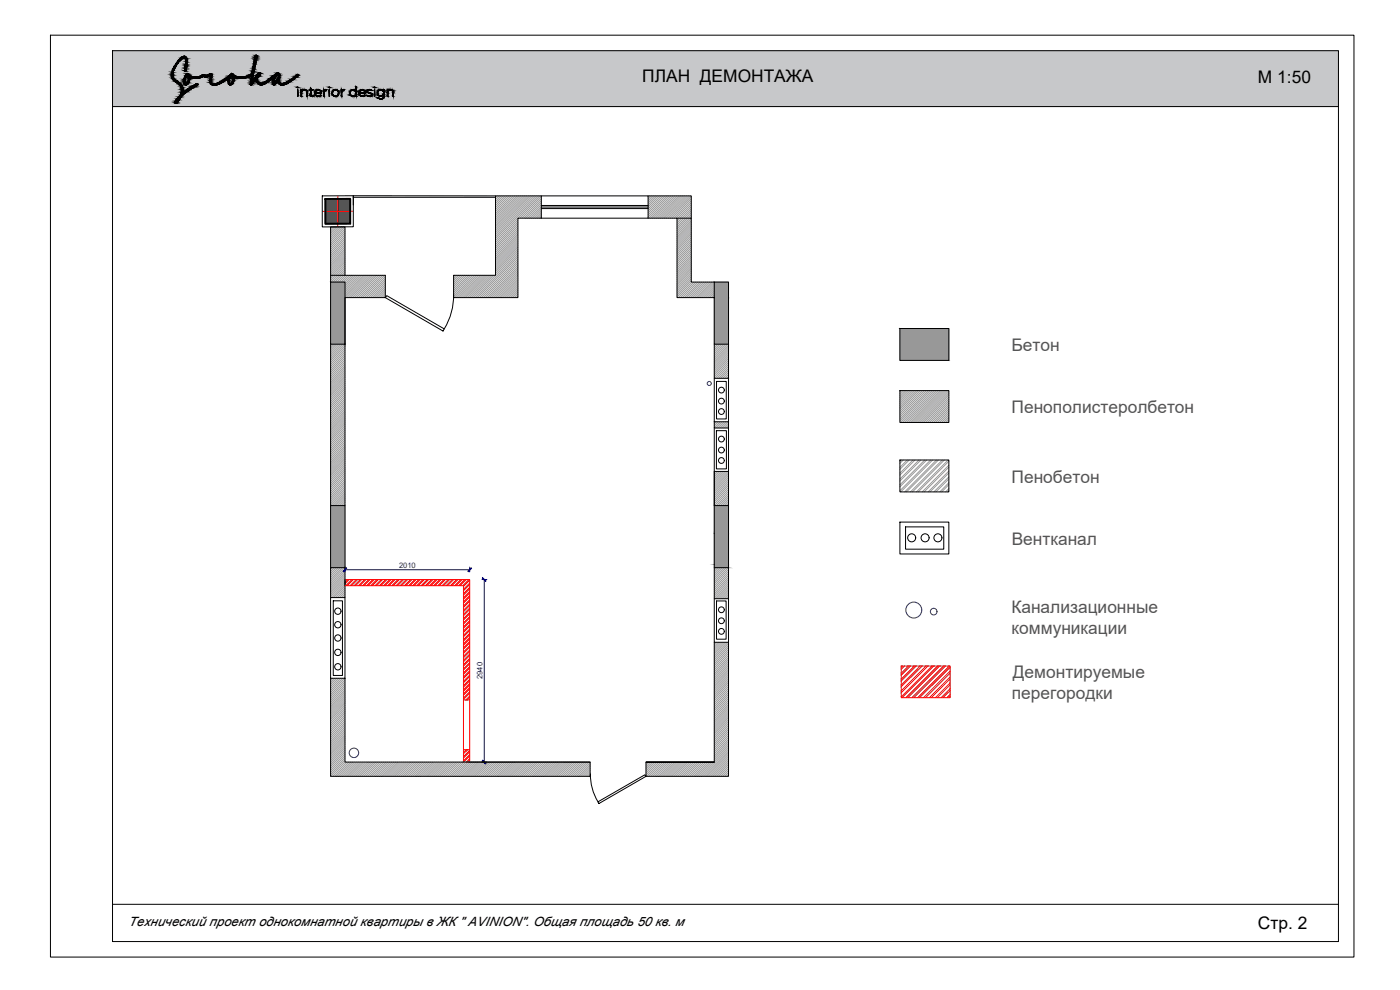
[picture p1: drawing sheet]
<svg xmlns="http://www.w3.org/2000/svg" width="420mm" height="297mm" viewBox="0 0 420 297" stroke-linecap="round" stroke-linejoin="round" font-family="sans-serif">
<defs><g id="words">
<g font-size="5.2">
<text x="192.8" y="24.5">ПЛАН ДЕМОНТАЖА</text>
<text x="377.5" y="24.8">М 1:50</text>
<text x="377.5" y="278.9">Стр. 2</text>
</g>
<g font-size="5.2" fill="#545454">
<text x="303.6" y="105.3">Бетон</text>
<text x="303.6" y="124">Пенополистеролбетон</text>
<text x="303.6" y="144.8">Пенобетон</text>
<text x="303.6" y="163.4">Вентканал</text>
<text x="303.5" y="184">Канализационные</text>
<text x="303.6" y="190.2">коммуникации</text>
<text x="304" y="203.4">Демонтируемые</text>
<text x="303.6" y="209.6">перегородки</text>
</g>
<text font-size="3.9" x="38.6" y="277.9">Технический проект однокомнатной квартиры в ЖК &quot; AVINION&quot;. Общая площадь 50 кв. м</text>
<g font-size="2.3" fill="#000095">
<text x="119.7" y="170.5">2010</text>
<text x="144.9" y="203.8" transform="rotate(-90 144.9 203.8)">2940</text>
</g>
</g></defs>
<path d="M33.8 15.2l367.9 16.8v-16.8zM33.8 15.2l367.9 16.8h-367.9z" fill="#c7c8ca" stroke="#c7c8ca" stroke-width=".3"/>
<g fill="#989898" stroke="#989898" stroke-width=".3">
<path d="M214.3 126.5h.1z"/>
<path d="M177 232.9h.2z"/>
<path d="M214.4 84.6l4.2 4.7v-4.7zM214.4 84.6l4.2 4.7h-4.2z"/>
<path d="M214.4 89.3l4.2 14v-14zM214.4 89.3l4.2 14h-4.2z"/>
<path d="M214.4 151.7l4.2 8.4v-8.4zM214.4 151.7l4.2 8.4h-4.2z"/>
<path d="M214.4 160.1l4.2 9.3v-9.3zM214.4 160.1l4.2 9.3h-4.2z"/>
<path d="M214.4 169.4l4.2 .9v-.9zM214.4 169.4l4.2 .9h-4.2z"/>
<path d="M99.2 151.7l4.3 18.6v-18.6zM99.2 151.7l4.3 18.6h-4.3z"/>
<path d="M99.2 84.6l4.3 4.7v-4.7zM99.2 84.6l4.3 4.7h-4.3z"/>
<path d="M99.2 89.3l4.3 14v-14zM99.2 89.3l4.3 14h-4.3z"/>
<path d="M270.1 98.6l14.7 9.5v-9.5zM270.1 98.6l14.7 9.5h-14.7z"/>
<circle cx="162.5" cy="65.5" r=".07"/>
<circle cx="218.6" cy="113.5" r=".07"/>
</g>
<g fill="none" stroke="#989898" stroke-width=".3">
<path d="M149.3 58.8l-.6 .5M149.8 58.8l-1.1 1.1M150.4 58.8l-1.7 1.7M151 58.8l-2.3 2.3M151.6 58.8l-2.9 2.9M152.2 58.8l-3.5 3.4M152.8 58.8l-4.1 4M153.4 58.8l-4.7 4.6M154 58.8l-5.3 5.2M154.5 58.8l-5.8 5.8M155.1 58.8l-6.4 6.4M155.7 58.8l-7 7"/>
<path d="M156.3 58.8l-7.6 7.6M156.9 58.8l-8.2 8.1M157.5 58.8l-8.8 8.7M158.1 58.8l-9.4 9.3M158.7 58.8l-10 9.9M159.2 58.8l-10.5 10.5M159.8 58.8l-11.1 11.1M160.4 58.8l-11.7 11.7M161 58.8l-12.3 12.2M161.6 58.8l-12.9 12.8M162.1 58.8l-13.4 13.4M162.5 59l-6.5 6.5"/>
<path d="M162.5 59.6l-5.9 5.9M194.9 58.8l-.4 .4M195.5 58.8l-1 .9M196.1 58.8l-1.6 1.5M196.7 58.8l-2.2 2.1M197.3 58.8l-2.8 2.7M197.9 58.8l-3.4 3.3M198.4 58.8l-3.9 3.9M199 58.8l-4.5 4.5M199.6 58.8l-5.1 5.1M200.2 58.8l-5.7 5.6M200.8 58.8l-6.3 6.2"/>
<path d="M201.4 58.8l-6.7 6.7M202 58.8l-6.7 6.7M202.6 58.8l-6.8 6.7M203.1 58.8l-6.7 6.7M203.7 58.8l-6.7 6.7M204.3 58.8l-6.7 6.7M204.9 58.8l-6.7 6.7M205.5 58.8l-6.7 6.7M206.1 58.8l-6.8 6.7M206.7 58.8l-6.8 6.7M207.2 58.8l-6.7 6.7M207.5 59.1l-6.4 6.4"/>
<path d="M207.5 59.7l-5.8 5.8M99.6 68.1l-.4 .3M100.1 68.1l-.9 .9M100.7 68.1l-1.5 1.5M101.3 68.1l-2.1 2M101.9 68.1l-2.7 2.6M102.5 68.1l-3.3 3.2M103.1 68.1l-3.9 3.8M103.5 78.7l-4.3 4.3M103.5 79.3l-4.3 4.3M103.5 79.9l-4.3 4.3M103.5 68.2l-4.3 4.3"/>
<path d="M103.5 68.8l-4.3 4.3M103.5 69.4l-4.3 4.2M103.5 69.9l-4.3 4.3M103.5 70.5l-4.3 4.3M103.5 71.1l-4.3 4.3M103.5 71.7l-4.3 4.3M103.5 72.3l-4.3 4.3M103.5 72.9l-4.3 4.2M103.5 73.5l-4.3 4.2M103.5 74.1l-4.3 4.2M103.5 74.6l-4.3 4.3M103.5 75.2l-4.3 4.3"/>
<path d="M103.5 75.8l-4.3 4.3M103.5 76.4l-4.3 4.3M103.5 77l-4.3 4.3M103.5 77.6l-4.3 4.2M103.5 78.2l-4.3 4.2M155.4 66.1l-6.7 6.7M155.4 66.6l-6.7 6.8M155.4 67.2l-6.7 6.8M155.4 67.8l-6.7 6.7M155.4 68.4l-6.7 6.7M155.4 69l-6.7 6.7M155.4 69.6l-6.7 6.7"/>
<path d="M155.4 70.2l-6.7 6.7M155.4 70.7l-6.7 6.8M155.4 71.3l-6.7 6.7M155.4 71.9l-6.7 6.7M155.4 72.5l-6.7 6.7M155.4 73.1l-6.7 6.7M155.4 73.7l-6.7 6.7M155.4 74.2l-6.7 6.8M155.4 74.8l-6.7 6.7M155.4 75.4l-6.7 6.7M155.4 76l-13.3 13.3M155.4 76.6l-12.7 12.7"/>
<path d="M155.4 77.1l-12.1 12.2M155.4 77.7l-11.5 11.6M155.4 78.3l-10.9 11M155.4 78.9l-10.3 10.4M155.4 79.5l-9.7 9.8M162.5 60.2l-5.3 5.3M162.5 60.8l-4.7 4.7M162.5 61.4l-4.1 4.1M162.5 61.9l-3.6 3.6M162.5 62.5l-3 3M162.5 63.1l-2.4 2.4M162.5 63.7l-1.8 1.8"/>
<path d="M162.5 64.3l-1.2 1.2M162.5 64.9l-.6 .6M207.5 61.4l-4.3 4.3M207.5 62l-4.3 4.3M207.5 62.6l-4.3 4.3M207.5 63.2l-4.3 4.3M207.5 63.8l-4.3 4.3M207.5 64.4l-4.3 4.2M207.5 65l-4.3 4.2M207.5 60.3l-5.2 5.2M207.5 60.8l-4.7 4.7M207.5 65.5l-4.3 4.3"/>
<path d="M207.5 66.1l-4.3 4.3M207.5 66.7l-4.3 4.3M207.5 67.3l-4.3 4.3M207.5 67.9l-4.3 4.3M207.5 68.5l-4.3 4.2M207.5 69.1l-4.3 4.2M207.5 69.7l-4.3 4.2M207.5 70.2l-4.3 4.3M207.5 70.8l-4.3 4.3M207.5 71.4l-4.3 4.3M207.5 72l-4.3 4.3M207.5 72.6l-4.3 4.2"/>
<path d="M207.5 73.2l-4.3 4.2M207.5 73.7l-4.3 4.3M207.5 74.3l-4.3 4.3M207.5 74.9l-4.3 4.3M207.5 75.5l-4.3 4.3M207.5 76.1l-4.3 4.3M207.5 76.7l-4.3 4.3M207.5 77.2l-4.3 4.3M207.5 77.8l-4.3 4.3M207.5 78.4l-4.3 4.3M207.5 79l-4.3 4.3M207.5 79.6l-4.3 4.3"/>
<path d="M103.5 80.5l-4.2 4.1M103.5 81.1l-3.6 3.5M103.5 81.7l-3 2.9M103.5 82.2l-2.4 2.4M103.7 82.6l-2 2M104.3 82.6l-2 2M104.9 82.6l-2 2M105.5 82.6l-2.1 2M106.1 82.6l-2.6 2.6M106.7 82.6l-3.2 3.1M107.3 82.6l-3.8 3.7M107.9 82.6l-4.4 4.3"/>
<path d="M108.4 82.6l-4.9 4.9M109 82.6l-5.5 5.5M109.6 82.6l-6.1 6.1M110.2 82.6l-6.7 6.7M110.8 82.6l-6.7 6.7M111.4 82.6l-6.7 6.7M112 82.6l-6.8 6.7M112.6 82.6l-6.8 6.7M113.1 82.6l-6.7 6.7M113.7 82.6l-6.7 6.7M114.3 82.6l-6.7 6.7M114.9 82.6l-6.7 6.7"/>
<path d="M115.5 82.6l-6.8 6.7M115.6 83l-6.3 6.3M115.6 83.6l-5.7 5.7M115.6 84.2l-5.1 5.1M115.6 84.8l-4.5 4.5M115.6 85.4l-3.9 3.9M115.6 86l-3.3 3.3M115.6 86.5l-2.8 2.8M115.6 87.1l-2.2 2.2M115.6 87.7l-1.6 1.6M115.6 88.3l-1 1M115.6 88.9l-.4 .4"/>
<path d="M136.6 82.6l-.5 .4M137.1 82.6l-1 1M137.7 82.6l-1.6 1.6M138.3 82.6l-2.2 2.2M138.9 82.6l-2.8 2.8M139.5 82.6l-3.4 3.4M140.1 82.6l-4 3.9M140.7 82.6l-4.6 4.5M141.2 82.6l-5.1 5.1M141.8 82.6l-5.7 5.7M142.4 82.6l-6.3 6.3M143 82.6l-6.7 6.7"/>
<path d="M143.6 82.6l-6.8 6.7M144.2 82.6l-6.8 6.7M144.7 82.6l-6.7 6.7M145.3 82.6l-6.7 6.7M145.9 82.6l-6.7 6.7M146.5 82.6l-6.7 6.7M147.1 82.6l-6.7 6.7M147.7 82.6l-6.7 6.7M148.2 82.6l-6.7 6.7M155.4 80.1l-9.2 9.2M155.4 80.7l-8.6 8.6M155.4 81.3l-8 8"/>
<path d="M155.4 81.8l-7.4 7.5M155.4 82.4l-6.8 6.9M155.4 83l-6.2 6.3M155.4 83.6l-5.6 5.7M155.4 84.2l-5.1 5.1M155.4 84.8l-4.5 4.5M155.4 85.4l-3.9 3.9M155.4 86l-3.3 3.3M155.4 86.5l-2.7 2.8M155.4 87.1l-2.1 2.2M155.4 87.7l-1.6 1.6M155.4 88.3l-1 1"/>
<path d="M155.4 88.9l-.4 .4M207.5 80.2l-4.3 4.3M207.5 80.7l-4.3 4.4M207.5 81.3l-4.3 4.3M207.5 81.9l-4.3 4.3M207.5 82.5l-4.3 4.3M207.5 83.1l-4.3 4.3M207.5 83.7l-4.3 4.3M207.5 84.3l-4.3 4.3M207.7 84.6l-4.5 4.5M208.3 84.6l-4.7 4.7M208.9 84.6l-4.7 4.7"/>
<path d="M209.5 84.6l-4.7 4.7M210 84.6l-4.6 4.7M210.6 84.6l-4.7 4.7M211.2 84.6l-4.7 4.7M211.8 84.6l-4.7 4.7M212.4 84.6l-4.7 4.7M213 84.6l-4.7 4.7M213.6 84.6l-4.7 4.7M214.1 84.6l-4.6 4.7M214.4 85l-4.4 4.3M214.4 85.6l-3.8 3.7M214.4 86.2l-3.2 3.1"/>
<path d="M214.4 86.8l-2.6 2.5M214.4 87.3l-2 2M214.4 87.9l-1.4 1.4M214.4 88.5l-.8 .8M214.4 89.1l-.2 .2M99.5 103.3l-.3 .2M100.1 103.3l-.9 .8M100.7 103.3l-1.5 1.4M101.2 103.3l-2 2M101.8 103.3l-2.6 2.5M102.4 103.3l-3.2 3.1M103 103.3l-3.8 3.7"/>
<path d="M103.5 103.3l-4.3 4.3M103.5 103.9l-4.3 4.3M103.5 104.5l-4.3 4.3M103.5 105.1l-4.3 4.3M103.5 105.7l-4.3 4.3M103.5 106.3l-4.3 4.2M103.5 106.8l-4.3 4.3M103.5 107.4l-4.3 4.3M103.5 108l-4.3 4.3M103.5 108.6l-4.3 4.3M103.5 109.2l-4.3 4.3M103.5 109.8l-4.3 4.3"/>
<path d="M103.5 110.3l-4.3 4.4M103.5 110.9l-4.3 4.3M103.5 111.5l-4.3 4.3M103.5 112.1l-4.3 4.3M103.5 112.7l-4.3 4.3M103.5 113.3l-4.3 4.3M103.5 113.8l-4.3 4.4M103.5 114.4l-4.3 4.3M103.5 115l-4.3 4.3M103.5 115.6l-4.3 4.3M103.5 116.2l-4.3 4.3M103.5 116.8l-4.3 4.3"/>
<path d="M103.5 117.4l-4.3 4.3M103.5 118l-4.3 4.2M103.5 118.5l-4.3 4.3M103.5 119.1l-4.3 4.3M103.5 119.7l-4.3 4.3M214.8 103.3l-.4 .4M215.4 103.3l-1 1M216 103.3l-1.6 1.6M216.6 103.3l-2.2 2.2M217.2 103.3l-2.8 2.8M217.7 103.3l-3.3 3.4M218.3 103.3l-3.9 3.9"/>
<path d="M218.6 103.6l-4.2 4.2M218.6 104.1l-4.2 4.3M218.6 104.7l-4.2 4.3M218.6 105.3l-4.2 4.3M218.6 105.9l-4.2 4.3M218.6 106.5l-4.2 4.3M218.6 107.1l-4.2 4.3M218.6 107.6l-4.2 4.3M218.6 108.2l-4.2 4.3M218.6 108.8l-4.2 4.3M218.6 109.4l-4.1 4.1M218.6 110l-3.5 3.5"/>
<path d="M218.6 110.6l-2.9 2.9M218.6 111.1l-2.3 2.4M218.6 111.7l-1.7 1.8M218.6 112.3l-1.1 1.2M218.6 112.9l-.6 .6M270.4 117.2l-.3 .3M271 117.2l-.9 .9M271.6 117.2l-1.5 1.5M272.1 117.2l-2 2.1M272.7 117.2l-2.6 2.7M273.3 117.2l-3.2 3.3M273.9 117.2l-3.8 3.8"/>
<path d="M274.5 117.2l-4.4 4.4M275.1 117.2l-5 5M275.7 117.2l-5.6 5.6M276.3 117.2l-6.2 6.2M276.8 117.2l-6.7 6.8M277.4 117.2l-7.3 7.4M278 117.2l-7.9 8M278.6 117.2l-8.5 8.5M279.2 117.2l-9.1 9.1M279.8 117.2l-9.6 9.6M280.4 117.2l-9.6 9.6M281 117.2l-9.6 9.6"/>
<path d="M281.5 117.2l-9.5 9.6M282.1 117.2l-9.5 9.6M282.7 117.2l-9.5 9.6M283.3 117.2l-9.6 9.6M283.9 117.2l-9.6 9.6M284.5 117.2l-9.6 9.6M284.8 117.5l-9.3 9.3M284.8 118.1l-8.7 8.7M284.8 118.6l-8.1 8.2M284.8 119.2l-7.6 7.6M284.8 119.8l-7 7M103.5 120.3l-4.3 4.3"/>
<path d="M103.5 120.9l-4.3 4.3M103.5 121.5l-4.3 4.2M103.5 122.1l-4.3 4.2M103.5 122.7l-4.3 4.2M103.5 123.2l-4.3 4.3M103.5 123.8l-4.3 4.3M103.5 124.4l-4.3 4.3M103.5 125l-4.3 4.3M103.5 125.6l-4.3 4.3M103.5 126.2l-4.3 4.2M103.5 126.8l-4.3 4.2M103.5 127.3l-4.3 4.3"/>
<path d="M103.5 127.9l-4.3 4.3M103.5 128.5l-4.3 4.3M103.5 129.1l-4.3 4.3M103.5 129.7l-4.3 4.3M103.5 130.3l-4.3 4.2M103.5 130.8l-4.3 4.3M103.5 131.4l-4.3 4.3M103.5 132l-4.3 4.3M103.5 132.6l-4.3 4.3M103.5 133.2l-4.3 4.3M103.5 133.8l-4.3 4.3M103.5 134.3l-4.3 4.4"/>
<path d="M103.5 134.9l-4.3 4.3M103.5 135.5l-4.3 4.3M103.5 136.1l-4.3 4.3M103.5 136.7l-4.3 4.3M103.5 137.3l-4.3 4.3M103.5 137.9l-4.3 4.3M103.5 138.4l-4.3 4.3M103.5 139l-4.3 4.3M103.5 139.6l-4.3 4.3M215 126.5l-.6 .6M215.5 126.5l-1.1 1.2M216.1 126.5l-1.7 1.8"/>
<path d="M216.7 126.5l-1.9 1.9M217.3 126.5l-1.9 1.9M217.9 126.5l-1.9 1.9M218.5 126.5l-1.9 1.9M218.6 127l-1.4 1.4M218.6 127.6l-.8 .8M218.6 128.2l-.3 .2M270.5 138l-.4 .4M271.1 138l-1 1M272.3 138l-2.2 2.2M272.9 138l-2.8 2.8M274 138l-3.9 4"/>
<path d="M274.6 138l-4.5 4.6M275.8 138l-5.7 5.7M276.4 138l-6.3 6.3M277.5 138l-7.4 7.5M278.1 138l-8 8.1M279.3 138l-9.2 9.2M279.9 138l-9.6 9.6M281 138l-9.5 9.6M281.6 138l-9.5 9.6M282.8 138l-9.6 9.6M283.4 138l-9.6 9.6M284.6 138l-9.6 9.6"/>
<path d="M284.8 120.4l-6.4 6.4M284.8 121l-5.8 5.8M284.8 121.6l-5.2 5.2M284.8 122.1l-4.6 4.7M284.8 122.7l-4.1 4.1M284.8 123.3l-3.5 3.5M284.8 123.9l-2.9 2.9M284.8 124.5l-2.3 2.3M284.8 125.1l-1.7 1.7M284.8 125.7l-1.1 1.1M284.8 126.3l-.5 .5M284.8 139.6l-8 8"/>
<path d="M284.8 138.4l-9.2 9.2M103.5 140.2l-4.3 4.3M103.5 140.8l-4.3 4.3M103.5 141.4l-4.3 4.3M103.5 142l-4.3 4.2M103.5 142.6l-4.3 4.2M103.5 143.1l-4.3 4.3M103.5 143.7l-4.3 4.3M103.5 144.3l-4.3 4.3M103.5 144.9l-4.3 4.3M103.5 145.5l-4.3 4.2M103.5 146.1l-4.3 4.2"/>
<path d="M103.5 146.7l-4.3 4.2M103.5 147.2l-4.3 4.3M103.5 147.8l-3.9 3.9M103.5 148.4l-3.3 3.3M103.5 149l-2.7 2.7M103.5 149.6l-2.1 2.1M103.5 150.2l-1.5 1.5M103.5 150.8l-.9 .9M103.5 151.4l-.3 .3M214.7 141.4l-.3 .4M215.3 141.4l-.9 1M215.8 141.4l-1.4 1.6"/>
<path d="M216.4 141.4l-2 2.2M217 141.4l-2.6 2.7M217.6 141.4l-3.2 3.3M218.2 141.4l-3.8 3.9M218.6 141.6l-4.2 4.3M218.6 142.2l-4.2 4.3M218.6 142.8l-4.2 4.3M218.6 143.4l-4.2 4.2M218.6 143.9l-4.2 4.3M218.6 144.5l-4.2 4.3M218.6 145.1l-4.2 4.3M218.6 145.7l-4.2 4.3"/>
<path d="M218.6 146.3l-4.2 4.3M218.6 146.9l-4.2 4.2M218.6 147.5l-4.2 4.2M218.6 148.1l-3.6 3.6M218.6 148.6l-3.1 3.1M218.6 149.2l-2.5 2.5M218.6 149.8l-1.9 1.9M218.6 150.4l-1.3 1.3M218.6 151l-.7 .7M218.6 151.6l-.1 .1M284.8 141.3l-6.3 6.3M284.8 143.1l-4.5 4.5"/>
<path d="M284.8 144.8l-2.7 2.8M284.8 146.6l-1 1M284.8 140.2l-7.4 7.4M284.8 141.9l-5.7 5.7M284.8 143.7l-3.9 3.9M284.8 145.4l-2.2 2.2M284.8 147.2l-.4 .4M99.7 170.3l-.5 .5M100.3 170.3l-1.1 1.1M100.9 170.3l-1.7 1.7M101.5 170.3l-2.3 2.3M102.1 170.3l-2.9 2.9"/>
<path d="M102.7 170.3l-3.5 3.5M103.2 170.3l-4 4M103.5 170.7l-4.3 4.2M103.5 171.3l-4.3 4.2M103.5 171.8l-4.3 4.3M103.5 172.4l-4.3 4.3M103.5 173l-4.3 4.3M103.5 173.6l-4.3 4.3M103.5 174.2l-4.3 4.2M103.5 174.8l-4.3 4.2M103.5 175.4l-3.9 3.9M103.5 175.9l-3.4 3.4"/>
<path d="M103.5 176.5l-2.8 2.8M103.5 177.1l-2.2 2.2M103.5 177.7l-1.6 1.6M103.5 178.3l-1 1M103.5 178.9l-.4 .4M214.5 170.3l-.1 .2M215.1 170.3l-.7 .8M215.7 170.3l-1.3 1.3M216.3 170.3l-1.9 1.9M216.9 170.3l-2.5 2.5M217.5 170.3l-3.1 3.1M218 170.3l-3.6 3.7"/>
<path d="M218.6 170.3l-4.2 4.3M218.6 172.1l-4.2 4.2M218.6 172.6l-4.2 4.3M218.6 173.2l-4.2 4.3M218.6 175l-4.2 4.3M218.6 175.6l-4 4M218.6 177.3l-2.3 2.3M218.6 178.5l-1.1 1.1M218.6 179.1l-.5 .5M218.6 170.9l-4.2 4.2M218.6 171.5l-4.2 4.2M218.6 173.8l-4.2 4.3"/>
<path d="M218.6 174.4l-4.2 4.3M218.6 176.2l-3.5 3.4M218.6 176.8l-2.9 2.8M218.6 177.9l-1.7 1.7M214.4 192.7h.1M215 192.7l-.6 .6M215.6 192.7l-1.2 1.2M216.1 192.7l-1.7 1.8M216.7 192.7l-2.3 2.4M217.3 192.7l-2.9 3M217.9 192.7l-3.5 3.5M218.5 192.7l-4.1 4.1"/>
<path d="M218.6 193.1l-4.2 4.3M218.6 193.7l-4.2 4.3M218.6 194.3l-4.2 4.3M218.6 194.9l-4.2 4.3M218.6 195.5l-4.2 4.2M218.6 196.1l-4.2 4.2M218.6 196.7l-4.2 4.2M218.6 197.2l-4.2 4.3M218.6 197.8l-4.2 4.3M218.6 198.4l-4.2 4.3M218.6 199l-4.2 4.3M218.6 199.6l-4.2 4.2"/>
<path d="M99.4 203.5l-.2 .1M99.9 203.5l-.7 .7M100.5 203.5l-1.3 1.3M101.1 203.5l-1.9 1.9M101.7 203.5l-2.5 2.5M102.3 203.5l-3.1 3.1M102.9 203.5l-3.7 3.7M103.4 203.5l-4.2 4.2M103.5 204l-4.3 4.3M103.5 204.6l-4.3 4.3M103.5 205.2l-4.3 4.3M103.5 205.8l-4.3 4.3"/>
<path d="M103.5 206.4l-4.3 4.3M103.5 207l-4.3 4.3M103.5 207.5l-4.3 4.4M103.5 208.1l-4.3 4.3M103.5 208.7l-4.3 4.3M103.5 209.3l-4.3 4.3M103.5 209.9l-4.3 4.3M103.5 210.5l-4.3 4.3M103.5 211l-4.3 4.4M103.5 211.6l-4.3 4.3M103.5 212.2l-4.3 4.3M103.5 212.8l-4.3 4.3"/>
<path d="M103.5 213.4l-4.3 4.3M103.5 214l-4.3 4.3M103.5 214.6l-4.3 4.3M103.5 215.2l-4.3 4.2M103.5 215.7l-4.3 4.3M103.5 216.3l-4.3 4.3M103.5 216.9l-4.3 4.3M103.5 217.5l-4.3 4.3M103.5 218.1l-4.3 4.3M103.5 218.7l-4.3 4.2M103.5 219.3l-4.3 4.2M103.5 219.9l-4.3 4.2"/>
<path d="M218.6 200.2l-4.2 4.2M218.6 200.8l-4.2 4.2M218.6 201.3l-4.2 4.3M218.6 201.9l-4.2 4.3M218.6 202.5l-4.2 4.3M218.6 203.1l-4.2 4.3M218.6 203.7l-4.2 4.3M218.6 204.3l-4.2 4.2M218.6 204.8l-4.2 4.3M218.6 205.4l-4.2 4.3M218.6 206l-4.2 4.3M218.6 206.6l-4.2 4.3"/>
<path d="M218.6 207.2l-4.2 4.3M218.6 207.8l-4.2 4.3M218.6 208.3l-4.2 4.4M218.6 208.9l-4.2 4.3M218.6 209.5l-4.2 4.3M218.6 210.1l-4.2 4.3M218.6 210.7l-4.2 4.3M218.6 211.3l-4.2 4.3M218.6 211.9l-4.2 4.3M218.6 212.4l-4.2 4.3M218.6 213l-4.2 4.3M218.6 213.6l-4.2 4.3"/>
<path d="M218.6 214.2l-4.2 4.3M218.6 214.8l-4.2 4.3M218.6 215.4l-4.2 4.3M218.6 216l-4.2 4.2M218.6 216.5l-4.2 4.3M218.6 217.1l-4.2 4.3M218.6 217.7l-4.2 4.3M218.6 218.3l-4.2 4.3M218.6 218.9l-4.2 4.3M218.6 219.5l-4.2 4.2M103.5 220.4l-4.3 4.3M103.5 221l-4.3 4.3"/>
<path d="M103.5 221.6l-4.3 4.3M103.5 222.2l-4.3 4.3M103.5 222.8l-4.3 4.2M103.5 223.4l-4.3 4.2M103.5 224l-4.3 4.2M103.5 224.5l-4.3 4.3M103.5 225.1l-4.3 4.3M103.5 225.7l-4.3 4.3M103.5 226.3l-4.3 4.3M103.5 226.9l-4.3 4.3M103.5 227.5l-4.3 4.2M103.5 228l-4.3 4.3"/>
<path d="M103.5 228.6l-4.3 4.3M104.1 228.7l-4.3 4.2M104.7 228.7l-4.3 4.2M105.3 228.7l-4.3 4.2M105.8 228.7l-4.3 4.2M106.4 228.7l-4.3 4.2M107 228.7l-4.3 4.2M107.6 228.7l-4.3 4.2M108.2 228.7l-4.3 4.2M108.8 228.7l-4.3 4.2M109.3 228.7l-4.2 4.2M109.9 228.7l-4.3 4.2"/>
<path d="M110.5 228.7l-4.3 4.2M111.1 228.7l-4.3 4.2M111.7 228.7l-4.3 4.2M112.3 228.7l-4.3 4.2M112.8 228.7l-4.2 4.2M113.4 228.7l-4.2 4.2M114 228.7l-4.2 4.2M114.6 228.7l-4.3 4.2M115.2 228.7l-4.3 4.2M115.8 228.7l-4.3 4.2M116.4 228.7l-4.3 4.2M117 228.7l-4.3 4.2"/>
<path d="M117.5 228.7l-4.2 4.2M118.1 228.7l-4.2 4.2M118.7 228.7l-4.2 4.2M119.3 228.7l-4.3 4.2M119.9 228.7l-4.3 4.2M120.5 228.7l-4.3 4.2M121.1 228.7l-4.3 4.2M121.7 228.7l-4.3 4.2M122.2 228.7l-4.2 4.2M122.8 228.7l-4.3 4.2M123.4 228.7l-4.3 4.2M124 228.7l-4.3 4.2"/>
<path d="M124.6 228.7l-4.3 4.2M125.2 228.7l-4.3 4.2M125.8 228.7l-4.4 4.2M126.4 228.7l-4.4 4.2M126.9 228.7l-4.3 4.2M127.5 228.7l-4.3 4.2M128.1 228.7l-4.3 4.2M128.7 228.7l-4.3 4.2M129.3 228.7l-4.3 4.2M129.9 228.7l-4.4 4.2M130.4 228.7l-4.3 4.2M131 228.7l-4.3 4.2"/>
<path d="M131.6 228.7l-4.3 4.2M132.2 228.7l-4.3 4.2M132.8 228.7l-4.3 4.2M133.4 228.7l-4.3 4.2M133.9 228.7l-4.2 4.2M134.5 228.7l-4.3 4.2M135.1 228.7l-4.3 4.2M135.7 228.7l-4.3 4.2M136.3 228.7l-4.3 4.2M136.9 228.7l-4.3 4.2M137.4 228.7l-4.2 4.2M138 228.7l-4.2 4.2"/>
<path d="M138.6 228.7l-4.2 4.2M139.2 228.7l-4.3 4.2M139.8 228.7l-4.3 4.2M140.4 228.7l-4.3 4.2M141 228.7l-4.3 4.2M141.5 228.7l-4.2 4.2M142.1 228.7l-4.2 4.2M142.7 228.7l-4.2 4.2M143.3 228.7l-4.3 4.2M143.9 228.7l-4.3 4.2M144.5 228.7l-4.3 4.2M145.1 228.7l-4.3 4.2"/>
<path d="M145.7 228.7l-4.3 4.2M146.2 228.7l-4.2 4.2M146.8 228.7l-4.3 4.2M147.4 228.7l-4.3 4.2M148 228.7l-4.3 4.2M148.6 228.7l-4.3 4.2M149.2 228.7l-4.3 4.2M149.8 228.7l-4.3 4.2M150.4 228.7l-4.4 4.2M150.9 228.7l-4.3 4.2M151.5 228.7l-4.3 4.2M152.1 228.7l-4.3 4.2"/>
<path d="M152.7 228.7l-4.3 4.2M153.3 228.7l-4.3 4.2M153.9 228.7l-4.4 4.2M154.4 228.7l-4.3 4.2M155 228.7l-4.3 4.2M155.6 228.7l-4.3 4.2M156.2 228.7l-4.3 4.2M156.8 228.7l-4.3 4.2M157.4 228.7l-4.3 4.2M157.9 228.7l-4.2 4.2M158.5 228.7l-4.3 4.2M159.1 228.7l-4.3 4.2"/>
<path d="M159.7 228.7l-4.3 4.2M160.3 228.7l-4.3 4.2M160.9 228.7l-4.3 4.2M161.4 228.7l-4.2 4.2M162 228.7l-4.2 4.2M162.6 228.7l-4.2 4.2M163.2 228.7l-4.3 4.2M163.8 228.7l-4.3 4.2M164.4 228.7l-4.3 4.2M165 228.7l-4.3 4.2M165.6 228.7l-4.3 4.2M166.1 228.7l-4.2 4.2"/>
<path d="M166.7 228.7l-4.2 4.2M167.3 228.7l-4.2 4.2M167.9 228.7l-4.3 4.2M168.5 228.7l-4.3 4.2M169.1 228.7l-4.3 4.2M169.7 228.7l-4.3 4.2M170.3 228.7l-4.3 4.2M170.8 228.7l-4.2 4.2M171.4 228.7l-4.3 4.2M172 228.7l-4.3 4.2M172.6 228.7l-4.3 4.2M173.2 228.7l-4.3 4.2"/>
<path d="M173.8 228.7l-4.3 4.2M174.4 228.7l-4.3 4.2M174.9 228.7l-4.3 4.2M175.5 228.7l-4.3 4.2M176.1 228.7l-4.3 4.2M176.7 228.7l-4.3 4.2M177.1 228.8l-4.1 4.1M177.1 229.4l-3.5 3.5M177.1 230l-3 2.9M177.1 230.6l-2.4 2.3M177.1 231.2l-1.8 1.7M177.1 231.7l-1.2 1.2"/>
<path d="M177.1 232.3l-.6 .6M194.3 228.7l-.4 .3M194.8 228.7l-.9 .9M195.4 228.7l-1.5 1.5M196 228.7l-2.1 2.1M196.6 228.7l-2.7 2.7M197.2 228.7l-3.3 3.3M197.8 228.7l-3.9 3.9M198.4 228.7l-4.3 4.2M199 228.7l-4.4 4.2M199.5 228.7l-4.3 4.2M200.1 228.7l-4.3 4.2"/>
<path d="M200.7 228.7l-4.3 4.2M201.3 228.7l-4.3 4.2M201.9 228.7l-4.3 4.2M202.5 228.7l-4.4 4.2M203 228.7l-4.3 4.2M203.6 228.7l-4.3 4.2M204.2 228.7l-4.3 4.2M204.8 228.7l-4.3 4.2M205.4 228.7l-4.3 4.2M206 228.7l-4.3 4.2M206.5 228.7l-4.2 4.2M207.1 228.7l-4.3 4.2"/>
<path d="M207.7 228.7l-4.3 4.2M208.3 228.7l-4.3 4.2M208.9 228.7l-4.3 4.2M209.5 228.7l-4.3 4.2M210 228.7l-4.2 4.2M210.6 228.7l-4.2 4.2M211.2 228.7l-4.2 4.2M211.8 228.7l-4.3 4.2M212.4 228.7l-4.3 4.2M213 228.7l-4.3 4.2M213.6 228.7l-4.3 4.2M214.2 228.7l-4.3 4.2"/>
<path d="M218.6 220.1l-4.2 4.2M218.6 220.7l-4.2 4.2M218.6 221.2l-4.2 4.3M218.6 221.8l-4.2 4.3M218.6 222.4l-4.2 4.3M218.6 223l-4.2 4.3M218.6 223.6l-4.2 4.3M218.6 224.2l-4.2 4.2M218.6 224.8l-8.1 8.1M218.6 225.4l-7.5 7.5M218.6 225.9l-6.9 7M218.6 226.5l-6.4 6.4"/>
<path d="M218.6 227.1l-5.8 5.8M218.6 227.7l-5.2 5.2M218.6 228.3l-4.6 4.6M218.6 228.9l-4 4M218.6 229.4l-3.4 3.5M218.6 230l-2.9 2.9M218.6 230.6l-2.3 2.3M218.6 231.2l-1.7 1.7M218.6 231.8l-1.1 1.1M218.6 232.4l-.5 .5"/>
</g>
<g fill="none" stroke="#f00" stroke-width=".3">
<path d="M103.6 173.9h-.1M104.4 173.9l-.9 .9M104.8 173.9l-1.3 1.3M105.6 173.9l-1.8 1.8M106.1 173.9l-1.9 1.8M106.9 173.9l-1.8 1.8M107.3 173.9l-1.8 1.8M108.1 173.9l-1.8 1.8M108.6 173.9l-1.9 1.8M109.4 173.9l-1.8 1.8M109.8 173.9l-1.8 1.8M110.7 173.9l-1.9 1.8"/>
<path d="M111.1 173.9l-1.9 1.8M111.9 173.9l-1.8 1.8M112.3 173.9l-1.8 1.8M113.2 173.9l-1.9 1.8M113.6 173.9l-1.9 1.8M114.5 173.9l-1.9 1.8M114.8 173.9l-1.8 1.8M115.7 173.9l-1.9 1.8M116.1 173.9l-1.9 1.8M117 173.9l-1.9 1.8M117.4 173.9l-1.9 1.8M118.2 173.9l-1.9 1.8"/>
<path d="M118.6 173.9l-1.9 1.8M119.5 173.9l-1.9 1.8M119.9 173.9l-1.9 1.8M120.7 173.9l-1.8 1.8M121.1 173.9l-1.8 1.8M121.9 173.9l-1.8 1.8M122.4 173.9l-1.9 1.8M123.2 173.9l-1.8 1.8M123.6 173.9l-1.8 1.8M124.5 173.9l-1.9 1.8M124.9 173.9l-1.9 1.8M125.7 173.9l-1.8 1.8"/>
<path d="M126.1 173.9l-1.8 1.8M127 173.9l-1.9 1.8M127.4 173.9l-1.9 1.8M128.3 173.9l-1.9 1.8M128.6 173.9l-1.8 1.8M129.5 173.9l-1.9 1.8M129.9 173.9l-1.9 1.8M130.8 173.9l-1.9 1.8M131.2 173.9l-1.9 1.8M132 173.9l-1.9 1.8M132.4 173.9l-1.9 1.8M133.3 173.9l-1.9 1.8"/>
<path d="M133.7 173.9l-1.9 1.8M134.5 173.9l-1.8 1.8M134.9 173.9l-1.8 1.8M135.7 173.9l-1.8 1.8M136.2 173.9l-1.9 1.8M137 173.9l-1.8 1.8M137.4 173.9l-1.8 1.8M138.3 173.9l-1.9 1.8M138.7 173.9l-1.9 1.8M139.5 173.9l-1.8 1.8M139.9 173.9l-1.8 1.8M140.8 173.9l-1.9 1.8"/>
<path d="M141 174.9l-1.9 1.9M141 176.2l-1.9 1.9M141 177.5l-1.9 1.8M141 178.7l-1.9 1.9M141 180l-1.9 1.8M141 174.1l-1.9 1.9M141 175.4l-1.9 1.8M141 176.6l-1.9 1.9M141 177.9l-1.9 1.9M141 179.1l-1.9 1.9M141 181.2l-1.9 1.9M141 182.5l-1.9 1.8"/>
<path d="M141 183.7l-1.9 1.9M141 185l-1.9 1.9M141 186.2l-1.9 1.9M141 187.5l-1.9 1.9M141 188.7l-1.9 1.9M141 190l-1.9 1.9M141 191.3l-1.9 1.8M141 192.5l-1.9 1.9M141 193.8l-1.9 1.8M141 195l-1.9 1.9M141 196.3l-1.9 1.8M141 197.5l-1.9 1.9"/>
<path d="M141 198.8l-1.9 1.9M141 180.4l-1.9 1.9M141 181.7l-1.9 1.8M141 182.9l-1.9 1.9M141 184.2l-1.9 1.8M141 185.4l-1.9 1.9M141 186.7l-1.9 1.8M141 187.9l-1.9 1.9M141 189.2l-1.9 1.8M141 190.4l-1.9 1.9M141 191.7l-1.9 1.9M141 192.9l-1.9 1.9"/>
<path d="M141 194.2l-1.9 1.9M141 195.5l-1.9 1.8M141 196.7l-1.9 1.9M141 198l-1.9 1.8M141 199.2l-1.9 1.9M270.9 199.8l-.4 .5M271.5 199.8l-1 1M272.7 199.8l-2.2 2.2M273.2 199.8l-2.7 2.8M274.4 199.8l-3.9 4M275 199.8l-4.5 4.6M276.2 199.8l-5.7 5.7"/>
<path d="M276.8 199.8l-6.3 6.3M277.9 199.8l-7.4 7.5M278.5 199.8l-8 8.1M279.7 199.8l-9.2 9.3M280.2 199.8l-9.5 9.6M281.4 199.8l-9.5 9.6M282 199.8l-9.6 9.6M283.2 199.8l-9.6 9.6M283.7 199.8l-9.5 9.6M284.9 199.8l-9.5 9.6M141 200l-1.9 1.9M141 201.3l-1.9 1.9"/>
<path d="M141 202.5l-1.9 1.9M141 203.8l-1.9 1.9M141 205.1l-1.9 1.8M141 206.3l-1.9 1.9M141 207.6l-1.9 1.8M141 208.8l-1.2 1.2M141 200.5l-1.9 1.8M141 201.7l-1.9 1.9M141 203l-1.9 1.8M141 204.2l-1.9 1.9M141 205.5l-1.9 1.9M141 206.7l-1.9 1.9"/>
<path d="M141 208l-1.9 1.9M141 209.3l-.8 .7M285.1 201.4l-8 8M285.1 203.1l-6.2 6.3M285.1 204.9l-4.4 4.5M285.1 206.6l-2.7 2.8M285.1 208.4l-.9 1M285.1 200.2l-9.1 9.2M285.1 201.9l-7.4 7.5M285.1 203.7l-5.6 5.7M285.1 205.5l-3.9 3.9M285.1 207.2l-2.1 2.2"/>
<path d="M285.1 209l-.3 .4M139.9 224.9l-.8 .8M140.4 224.9l-1.3 1.3M141 225.1l-1.9 1.9M141 226.4l-1.9 1.9M141 227.6l-1 1.1M141 225.6l-1.9 1.8M141 226.8l-1.9 1.9M141 228.1l-.6 .6"/>
</g>
<path d="M15.1 10.6h391.2v276.6h-391.2zM33.8 15.2h367.9v267.3h-367.9z" fill="none" stroke="#000" stroke-width=".3"/>
<path d="M97.6 59.7l7.5 7.4v-7.4zM97.6 59.7l7.5 7.4-7.5 .1z" fill="#545454" stroke="#545454" stroke-width=".3"/>
<path d="M101.4 58.9v9M105.8 63.4h-8.9" fill="none" stroke="#f00" stroke-width=".3"/>
<path d="M97.6 59.7h7.5v7.4l-7.5 .1z" fill="none" stroke="#000" stroke-width=".59"/>
<path d="M96.7 58.8l9.3-.1v9.3l-9.3 .1z" fill="none" stroke="#000" stroke-width=".3"/>
<g fill="none" stroke="#000" stroke-width=".3">
<path d="M106 58.7l42.7 .1M106 59.2h42.7M162.5 62.1h32M162.5 62.6h32M162.5 61.7h32M270.1 98.6h14.7v9.5h-14.7zM215 114.4h3v11.3h-3zM270.1 117.2h14.7v9.6h-14.7zM215 129.2h3v11.5h-3zM270.1 138h14.7v9.6h-14.7zM270.1 156.6h14.7v9.6h-14.7zM271.8 158.1h11.4v6.7h-11.4z"/>
<path d="M100 180.3h2.8v22.4h-2.8zM215 180.3h2.9v11.5h-2.9z"/>
<circle cx="216.5" cy="117" r=".87"/>
<circle cx="216.5" cy="131.7" r=".87"/>
<circle cx="216.5" cy="135" r=".87"/>
<circle cx="216.5" cy="120.3" r=".87"/>
<circle cx="216.5" cy="123.5" r=".87"/>
<circle cx="216.5" cy="138.2" r=".87"/>
<circle cx="273.6" cy="161.4" r="1.21"/>
<circle cx="277.6" cy="161.4" r="1.21"/>
<circle cx="281.5" cy="161.4" r="1.21"/>
<circle cx="101.4" cy="183.4" r=".95"/>
<circle cx="101.4" cy="191.4" r=".95"/>
<circle cx="101.4" cy="195.7" r=".95"/>
<circle cx="101.4" cy="187.4" r=".95"/>
<circle cx="216.5" cy="186.3" r=".87"/>
<circle cx="216.5" cy="189.4" r=".87"/>
<circle cx="216.5" cy="183" r=".87"/>
<circle cx="101.4" cy="200.1" r=".95"/>
</g>
<!-- layer: strih -->
<path d="M136.1 88.3a19 19 0 0 1-2.8 10.3M177.2 232.2a15.5 15.5 0 0 0 2.3 8.4" fill="none" stroke="#000" stroke-width=".3"/>
<!-- layer: mebeli 2 -->
<path d="M116.1 88.7l17.2 10-.3 .6-17.4-10zM179.4 240.6l14.1-8.1 .4 .4-14.2 8.2z" fill="none" stroke="#000" stroke-width=".3"/>
<!-- layer: 0 -->
<g fill="none" stroke="#22346e" stroke-width=".3">
<circle cx="212.9" cy="115.1" r=".61"/>
<circle cx="274.2" cy="183" r="2.39"/>
<circle cx="280.2" cy="183.5" r=".99"/>
<circle cx="106.2" cy="225.9" r="1.42"/>
</g>
<path d="M270.5 199.8h14.6v9.6h-14.6z" fill="none" stroke="#f00" stroke-width=".3"/>
<path d="M103.5 170.2v1.4M103.5 171h37.5M141 170.2v1.4M144.6 173.9h1.5M145.3 173.9v54.8M144.6 228.7h1.5" fill="none" stroke="#000095" stroke-width=".3"/>
<!-- layer: 0 -->
<g fill="#000095" stroke="#000095" stroke-width=".3">
<path d="M104 170.4l-.9 1.1zM104 170.4l-.9 1.1z"/>
<path d="M140.4 171.4l.1 .1 .9-1.1zM141.4 170.4l-.9 1.1z"/>
<path d="M144.8 173.5l.9 .9zM144.9 173.3l.9 1z"/>
<path d="M144.9 228.1l.9 1zM144.8 228.2l.9 1z"/>
</g>
<g fill="none" stroke="#000" stroke-width=".3">
<path d="M54.1 17.5l1-.6 .8 .2 .3 1.2-.3 2.7a.25 .25 0 0 1-.2 .4 .25 .25 0 0 1-.3-.3l.3-3-.2-.6-.4-.1-.8 .6-1.2 1.4-1 1.8-.3 .9v.7l.4 .8 2.4 2 .2 .7v1.6l3.9-2.7 .6-.1 .1 .3-3.8 2.5-1.3 1.2-1.1 1.6-.6 .3-.1-.2 .1-.6 1.6-1.9 .3-1.7-.5-.9-2.2-2-.3-1.5 .7-2.2zM33.8 32h367.9M56.1 22l.9 .7 1.2 .3h1.6l1.2-.6 1 .2 .9-.3a.43 .43 0 0 1 .6-.2 .43 .43 0 0 1 .1 .7l-.2 2.1 .5 .2h.7l2.8-1.3 2.1-1.8 1.1 .8 1 .2h1.9l1.2-.4 .8-.4 1.3-5.6 .2 .1 .1 .4-1.4 7.3 2.1-2.6 .3 .2v.5l-1 1.1 .4 .9 .5 .5h.7l.7-.3 4-2.9 .6 .7-.2 2.1 .6 .5 .9-.2 1.1-.5 2.7-1.9a.28 .28 0 0 1 .5 0 .28 .28 0 0 1-.3 .4l-2.7 2-1.9 .6-.9-.3-.4-1-.9 1.2-.5 .1-.2-1 .4-1.2-2.5 1.7-1 .5h-.7l-.6-.4-.7-1.3-1.4 1.7-.1-.4 .3-2.4-1.1 .6-1.2 .2h-1.5l-1.3-.3-.5 1.7-.7 .6-.6-.5v-1.6l-2.6 1.7-1.2 .5h-.8a1.77 1.77 0 0 1-.8-2.5l.1-.5-1.6 .5a1.65 1.65 0 0 0-1.6 .3l-1.9 .1-1.2-.3-.5 1.8-.5 .5h-.4l-.5-.8v-.7zM56.1 22.7l.1-.1 .3 .4 .1 .8-.4 1-.5 .3-.3-.4v-.6zM69.5 22.7l.1-.1 .3 .4 .1 .8-.5 1-.4 .3-.3-.4v-.6zM83.2 22.5l.4-.1-.1 1-1.3 1.6 .2-1.4zM106 58.7v2.8M148.7 58.8h13.8v6.7h-7.1v23.8h-19.3v-6.7h12.6zM162.5 58.8h32v6.7h-32M194.5 58.8h13v6.7M194.5 65.5h8.7v23.8h11.2v14h4.2v-18.7h-4.2v4.7M203.2 65.5h4.3v19.1h6.9"/>
<path d="M99.2 84.6v-2h16.4v6.7h-12.1v14v-18.7h-4.3v18.7h4.3v48.4M99.2 82.6v-14.5h4.3v14.5M99.2 103.3v48.4M214.4 103.3v10.2h4.2v-10.2M214.4 113.5v13h4.2v-13M214.4 126.5v1.9h4.2v-1.9M214.4 128.4v13h4.2v-13M218.6 141.4v51.3h-4.2v-51.3v10.3h4.2M99.2 179.3v-9h4.3v9M99.2 170.3v-18.6h4.3v18.6M103.5 173.9v1.8M214.4 170.3h4.2"/>
<path d="M214.4 179.6h4.2M214.4 192.7v36M218.6 192.7v40.2h-24.7v-4.2h20.5h-20.5M99.2 203.5v29.4h77.9v-4.2h-36.3M103.5 203.5v-24.2h-4.3v24.2h4.3v25.2h73.6M33.8 271.3h367.9"/>
</g>
<path d="M103.5 173.9h37.5v36.1h-1.9M103.5 175.7h35.6v34.3M139.1 210v14.9M141 210v14.9M139.1 228.7v-3.8h1.9v3.8" fill="none" stroke="#f00" stroke-width=".3"/>
<!-- layer: Layer 1 -->
<g fill="none" stroke="#000" stroke-width=".3">
<path d="M89.3 26.9l.1 2zM90.4 26.9l.1 .5 .6-.5 .9 .2 .1 1.8-.1-1.6-.6-.4-.7 .3-.3 1.7zM93.2 26.4l.1 .5h.7l-.2 .1a.42 .42 0 0 0-.6 0 .42 .42 0 0 0 .1 .6v1.1l.8 .1h-.8l-.1-1.2a.35 .35 0 0 0 .1-.5 .35 .35 0 0 0-.5-.1v-.1a.3 .3 0 0 0 .4-.1 .3 .3 0 0 0 0-.4zM94.8 27.2l.9-.3 .7 .7a.29 .29 0 0 1-.1 .4 .29 .29 0 0 1-.4-.1h-.7a.37 .37 0 0 0-.6 .1 .37 .37 0 0 0 .2 .5l.5 .3 1-.2-.6 .3-.9-.2-.3-.7zM94.9 27.1l.8-.1 .6 .4a.29 .29 0 0 1 0 .5 .29 .29 0 0 1-.5-.1h-.8a.31 .31 0 0 1-.4-.2 .31 .31 0 0 1 .3-.4zM97.2 26.9l.1 .5 .3-.4 .5-.1-.5 .2-.3 .4v1.4zM98.8 26.9l.1 2zM102.5 26.9v.5l.4-.4 .4-.1-.7 .6-.1 1.4zM105.3 27.2l.9-.3 .7 .6 .1-1.5v2.9l-.1-.6-.7 .6-1-.3-.2-.9zM108 27.2l1-.3 .6 .7a.31 .31 0 0 1-.1 .4 .31 .31 0 0 1-.4-.1h-.6a.43 .43 0 0 0-.7 .1 .43 .43 0 0 0 .3 .6l.9 .2 .5-.2-.6 .3-.8-.1-.3-.6zM108 27.2l.7-.3 .6 .4a.35 .35 0 0 1 .2 .5 .35 .35 0 0 1-.5 0h-.8a.3 .3 0 0 1-.4-.1 .3 .3 0 0 1 .2-.4zM110.3 27.1l.9-.2 .4 .2-.8-.2-.5 .4 .2 .5 1 .3 .2 .3-.3 .4-.8 .1-.5-.3 1.1 .2 .4-.3-.3-.5-1.1-.3z"/>
<path d="M112.4 26.9l.1 2zM113.6 27.1l.9-.2 .7 .6 .1-.6v2.1l-.5 .6-.7 .1-.6-.3 1.1 .2 .6-.6v-.7l-.7 .5h-.6l-.5-.4-.1-.8zM116.3 26.9l.1 .5 .6-.5 .9 .2 .2 1.8-.2-1.6-.6-.4-.8 .3-.2 1.7z"/>
<circle cx="89.3" cy="26.2" r=".1"/>
<circle cx="98.9" cy="26.2" r=".11"/>
<circle cx="100.7" cy="27.9" r="1.01"/>
<circle cx="100.7" cy="27.9" r=".92"/>
<circle cx="106" cy="27.9" r=".92"/>
<circle cx="112.4" cy="26.2" r=".11"/>
<circle cx="114.3" cy="27.9" r=".92"/>
</g>
<g fill="#000" stroke="#000" stroke-width=".3">
<path d="M89.2 26.2l.2 .1zM89.2 26.2h.2zM91.3 26.9h.1zM93.1 26.9h.2zM93.5 28.9h.3zM93.8 28.8h.2zM94.8 27.2l-.1 .1zM95.2 28.9h.6zM95.3 26.9h.4zM95.9 28.8l.1-.1zM97.4 27.3l-.1 .1zM97.5 27.1l-.1 .1z"/>
<path d="M97.6 27h.1zM97.9 26.9h.2zM98.7 26.2l.2 .1zM98.7 26.2h.3zM100.3 28.8h.7zM100.4 26.9h.5zM102.6 27.3l-.1 .1zM102.8 27h.2zM103.2 26.9h.1zM105.4 27.1h.2zM105.8 28.9h.3zM105.8 26.9h.3z"/>
<path d="M106.2 28.8l.2-.1zM108 27.2l-.1 .1zM108.5 26.9h.4zM109.1 28.8h.2zM110.5 28.8h.8zM110.3 27.1l.1-.1zM110.4 27h.2zM110.6 26.9h.5zM111.5 28.5l-.1 .2zM112.3 26.2l.2 .1zM112.3 26.2h.2zM113.9 28.8h.7z"/>
<path d="M113.7 27h.2zM114.1 26.9h.3zM114.5 28.8l.3-.1zM114.8 29.5h.2zM114.5 29.6l.3-.1zM114.8 28.6l.1-.1zM114.8 29.5l.2-.1zM115.1 29.2l-.1 .2zM117.1 26.9h.2z"/>
<path d="M89.3 26.2h.1zM89.3 26.2h.1z"/>
<path d="M89.3 26.9l.1 2zM89.3 26.9l.1 2z"/>
<path d="M90.4 27.4h.2zM90.4 27.4h.2z"/>
<path d="M90.4 27l.1 .1zM90.4 27l.1 .1z"/>
<path d="M90.4 27.2l.1 .2zM90.4 27.2l.1 .2z"/>
<path d="M90.4 28l.1 .3zM90.4 28l.1 .3z"/>
<path d="M90.4 28.4l.1 .2zM90.4 28.4l.1 .2z"/>
<path d="M90.4 28.6l.1 .2zM90.4 28.6l.1 .2z"/>
<path d="M90.4 27.5l.1 .3zM90.4 27.5l.1 .3z"/>
<path d="M90.4 27.4h.2zM90.4 27.4l.1 .1z"/>
<path d="M90.6 27.2v.2zM90.6 27.2l-.1 .2z"/>
<path d="M90.8 27l-.1 .2 .3-.2zM90.6 27.2l.2-.2z"/>
<path d="M91 26.9h.3zM90.8 27h.2zM90.8 27h.2zM90.8 27h.2z"/>
<path d="M91.3 26.9h.3zM91 26.9h.6z"/>
<path d="M91 26.9h.7zM91 26.9h.7z"/>
<path d="M91 26.9h.7zM91 26.9h.7z"/>
<path d="M91.3 26.9l.5 .1zM91.3 26.9l.5 .1z"/>
<path d="M91.7 27l.2 .1zM91.7 27l.2 .1z"/>
<path d="M91.8 27.1h.2zM91.8 27.1h.2z"/>
<path d="M91.9 27.1l.2 .3zM91.9 27.1l.2 .3z"/>
<path d="M92 27.4l.1 .3zM92 27.4l.1 .3z"/>
<path d="M92.1 27.9v.4zM92.1 27.9v.4z"/>
<path d="M92.1 28.3v.4zM92.1 28.3v.4z"/>
<path d="M92.1 28.7v.2zM92.1 28.7v.2z"/>
<path d="M92.8 26.9h1.2zM92.8 26.9h1.2z"/>
<path d="M93.2 26.5l.1 .1zM93.2 26.5l.1 .1z"/>
<path d="M93.2 26.6l.1 .2zM93.2 26.6l.1 .2z"/>
<path d="M93.2 26.8l.1 .1zM93.2 26.8l.1 .1z"/>
<path d="M93.2 27l.1 .2zM93.2 27l.1 .2z"/>
<path d="M93.2 27.2l.1 .6zM93.2 27.2l.1 .6z"/>
<path d="M93.2 27.8l.1 .3zM93.2 27.8l.1 .3z"/>
<path d="M93.2 28.1l.1 .2zM93.2 28.1l.1 .2z"/>
<path d="M93.2 28.5l.1 .1zM93.2 28.5l.1 .1z"/>
<path d="M93.2 28.6l.2 .2zM93.2 28.6l.2 .2z"/>
<path d="M93.3 28.8h.2zM93.3 28.8h.2z"/>
<path d="M93.3 28.8h.3zM93.3 28.8h.3z"/>
<path d="M93.4 28.8h.4zM93.4 28.8h.4z"/>
<path d="M93.5 28.9h.4zM93.5 28.9h.3z"/>
<path d="M92.8 26.9h1.2zM92.8 26.9h1.2z"/>
<path d="M92.8 26.9l1.2 .1zM92.8 26.9l1.2 .1z"/>
<path d="M93.4 28.8h.6zM93.4 28.8l.5 .1z"/>
<path d="M94.5 28l.2 .3zM94.5 28l.2 .3z"/>
<path d="M94.6 28.3l.2 .2zM94.6 28.3l.2 .2z"/>
<path d="M94.6 27.4l.1 .1zM94.6 27.4v.1z"/>
<path d="M94.7 28.6l.3 .1zM94.7 28.6l.3 .1z"/>
<path d="M94.9 28.7l.3 .1zM94.9 28.7l.3 .1z"/>
<path d="M95 28.8h.3zM95 28.8h.3z"/>
<path d="M95 27h.2zM94.9 27.1l.1-.1z"/>
<path d="M95.2 28.9h.6zM95.3 28.9h.5z"/>
<path d="M95.1 28.8h.5zM95.1 28.8h.5z"/>
<path d="M95.1 27h.3zM95 27h.2z"/>
<path d="M95.1 26.9h.3zM95.1 27h.3z"/>
<path d="M95.3 26.9h.5zM95.1 26.9h.7zM95.1 26.9h.7zM95.1 26.9h.7z"/>
<path d="M95.4 26.9l.4 .1zM95.4 26.9l.4 .1z"/>
<path d="M95.6 27h.4zM95.6 27h.4zM95.8 27h.2zM95.8 27h.2z"/>
<path d="M95.2 28.8h.7zM95.2 28.8l.6 .1z"/>
<path d="M95.8 27l.3 .1zM95.8 27l.3 .1z"/>
<path d="M95.7 28.8h.3zM95.6 28.8h.3z"/>
<path d="M95.8 28.8h.2zM95.7 28.8h.3z"/>
<path d="M95.9 28.8h.1zM95.8 28.8h.2z"/>
<path d="M96 27.1l.2 .1zM96 27.1l.2 .1z"/>
<path d="M96.1 27.2l.2 .2zM96.1 27.2l.2 .2z"/>
<path d="M96.2 27.4l.1 .1zM96.2 27.4l.1 .1z"/>
<path d="M96.3 27.6l.1 .2zM96.3 27.6l.1 .2z"/>
<path d="M94.6 27.8l1.8 .1zM94.6 27.8l1.8 .1zM94.5 27.9h1.9zM94.5 27.9h1.9zM94.5 27.9h1.9zM94.5 27.9h1.9z"/>
<path d="M94.5 27.9h1.9zM94.5 27.9h1.9z"/>
<path d="M97.2 27.1l.1 .1zM97.2 27.1l.1 .1z"/>
<path d="M97.2 27.9l.1 .2zM97.2 27.9l.1 .2z"/>
<path d="M97.2 28.4l.1 .2zM97.2 28.4l.1 .2z"/>
<path d="M97.2 27.4l.1 .3zM97.2 27.4l.1 .3z"/>
<path d="M97.6 27h.2zM97.6 27h.1z"/>
<path d="M97.7 27h.3zM97.6 27h.2z"/>
<path d="M97.7 26.9h.3zM97.7 26.9h.4z"/>
<path d="M97.7 26.9h.3zM97.7 26.9l.3 .1z"/>
<path d="M97.9 26.9h.2zM97.9 26.9h.2z"/>
<path d="M97.9 26.9h.2zM97.7 26.9h.4z"/>
<path d="M98.8 26.9l.1 2zM98.8 26.9l.1 2z"/>
<path d="M98.8 26.2h.2zM98.8 26.2h.2z"/>
<path d="M99.7 28l.1 .2zM99.7 28l.1 .2z"/>
<path d="M99.7 27.7l.1 .3zM99.7 27.7l.1 .3z"/>
<path d="M99.7 28.2l.2 .2zM99.7 28.2l.2 .2z"/>
<path d="M99.8 28.4l.2 .1zM99.8 28.4l.2 .1z"/>
<path d="M99.8 27.4v.3zM99.8 27.4l-.1 .3z"/>
<path d="M99.9 28.5l.2 .2zM99.9 28.5l.2 .2z"/>
<path d="M100 28.7l.4 .1zM100 28.7l.4 .1z"/>
<path d="M100.1 27.1l-.2 .2zM100.1 27.1l-.2 .2z"/>
<path d="M100.3 28.8l.7 .1zM100.4 28.9h.6z"/>
<path d="M100.2 28.8h.2zM100.2 28.8h.2z"/>
<path d="M100.2 28.8h.6zM100.2 28.8h.6z"/>
<path d="M100.2 27.1l.3-.1zM100.1 27.1l.2-.1z"/>
<path d="M100.3 27h.2zM100.3 27h.2z"/>
<path d="M100.4 26.9l.6 .1zM100.4 26.9l.6 .1z"/>
<path d="M100.5 27h.6zM100.5 27h.6z"/>
<path d="M100.9 27h.3zM100.9 27h.3z"/>
<path d="M101 27l.3 .1zM101 27l.3 .1z"/>
<path d="M101.1 28.7l-.1 .1zM100.8 28.8l.3-.1z"/>
<path d="M101.2 27.1l.3 .2zM101.2 27.1l.3 .2z"/>
<path d="M101.3 27.3l.2 .1zM101.3 27.3l.2 .1z"/>
<path d="M101.4 28.5l-.1 .2zM101.2 28.7l.2-.2z"/>
<path d="M101.5 27.4l.1 .2zM101.5 27.4l.1 .2z"/>
<path d="M101.5 27.6l.1 .2zM101.5 27.6l.1 .2z"/>
<path d="M101.6 27.8v.2zM101.6 27.8v.2z"/>
<path d="M101.5 28l.1 .2zM101.5 28l.1 .2z"/>
<path d="M101.5 28.2v.2zM101.5 28.2l-.1 .2z"/>
<path d="M102.5 27.1v.1zM102.5 27.1v.1z"/>
<path d="M102.5 27.9v.2zM102.5 27.9v.2z"/>
<path d="M102.5 28.4v.2zM102.5 28.4v.2z"/>
<path d="M102.5 27.4l.1 .3zM102.5 27.4l.1 .3z"/>
<path d="M102.8 27.1l-.1 .1zM102.6 27.2l.2-.1z"/>
<path d="M102.9 27h.1zM102.8 27h.2z"/>
<path d="M103 27h.2zM102.9 27h.1z"/>
<path d="M103.2 26.9h.1zM103.1 26.9h.2z"/>
<path d="M103.1 26.9h.2zM103 26.9h.3zM103 26.9h.3zM103 26.9h.3z"/>
<path d="M103 26.9h.3zM103 26.9l.2 .1z"/>
<path d="M105 27.9l.1 .1zM105 27.9l.1 .1z"/>
<path d="M105 28l.1 .2zM105 28l.1 .2z"/>
<path d="M105 27.7l.1 .2zM105 27.7l.1 .2z"/>
<path d="M105 28.2l.2 .2zM105 28.2l.2 .2z"/>
<path d="M105.1 27.4v.3zM105.1 27.4l-.1 .3z"/>
<path d="M105.1 28.4l.3 .2zM105.1 28.4l.3 .2z"/>
<path d="M105.2 28.6l.2 .1zM105.2 28.6l.2 .1z"/>
<path d="M105.3 28.7l.3 .1zM105.3 28.7l.3 .1z"/>
<path d="M105.4 27.1v.1zM105.4 27.1l-.2 .1z"/>
<path d="M105.6 27h.2zM105.6 27h.2z"/>
<path d="M105.4 28.8h.3zM105.4 28.8h.3z"/>
<path d="M105.5 28.8h.6zM105.5 28.8h.6z"/>
<path d="M105.6 27h.2zM105.4 27.1l.2-.1z"/>
<path d="M105.8 28.9h.3zM105.8 28.9h.4z"/>
<path d="M105.8 26.9h.5zM105.6 26.9h.7z"/>
<path d="M105.6 28.9h.6zM105.6 28.9h.6z"/>
<path d="M105.6 26.9l.8 .1zM105.6 26.9l.8 .1z"/>
<path d="M105.6 28.8h.7zM105.6 28.8l.6 .1z"/>
<path d="M105.8 27h.6zM105.8 27h.6z"/>
<path d="M105.9 27h.5zM105.9 27h.5z"/>
<path d="M106.2 27l.4 .1zM106.2 27l.4 .1z"/>
<path d="M106.2 28.8h.2zM106.1 28.8h.2z"/>
<path d="M106.5 27.1l.3 .2zM106.5 27.1l.3 .2z"/>
<path d="M106.7 28.5l-.1 .2zM106.5 28.7l.2-.2z"/>
<path d="M106.7 27.3l.1 .1zM106.7 27.3l.1 .1z"/>
<path d="M106.9 26.1l.1 .2zM106.9 26.1l.1 .2z"/>
<path d="M106.9 26.3l.1 .1zM106.9 26.3l.1 .1z"/>
<path d="M106.9 26.4l.1 .2zM106.9 26.4l.1 .2z"/>
<path d="M106.9 26.6l.1 .3zM106.9 26.6l.1 .3z"/>
<path d="M106.9 26.9l.1 .2zM106.9 26.9l.1 .2z"/>
<path d="M106.9 27.1l.1 .2zM106.9 27.1l.1 .2z"/>
<path d="M106.9 27.3l.1 .1zM106.9 27.3l.1 .1z"/>
<path d="M106.8 27.5l.2 .3zM106.8 27.5l.2 .3z"/>
<path d="M106.9 27.8l.1 .4zM106.9 27.8l.1 .4z"/>
<path d="M106.8 28.2l.2 .1zM106.8 28.2l.2 .1zM106.8 28.3h.2zM106.8 28.3h.2z"/>
<path d="M106.9 28.3l.1 .4zM106.9 28.3l.1 .4z"/>
<path d="M107.8 28l.1 .3zM107.8 28l.1 .3z"/>
<path d="M107.8 28.3l.3 .2zM107.8 28.3l.3 .2z"/>
<path d="M107.9 27.4v.1zM107.9 27.4l-.1 .1z"/>
<path d="M108 28.6l.3 .1zM108 28.6l.3 .1z"/>
<path d="M108.1 28.7l.3 .1zM108.1 28.7l.3 .1z"/>
<path d="M108.2 28.8h.3zM108.2 28.8h.3z"/>
<path d="M108.3 27h.1zM108.1 27.1l.2-.1z"/>
<path d="M108.3 28.8h.5zM108.3 28.8h.5z"/>
<path d="M108.3 27h.3zM108.3 27h.1z"/>
<path d="M108.3 26.9h.3zM108.3 26.9l.3 .1z"/>
<path d="M108.5 26.9h.5zM108.3 26.9h.7zM108.3 26.9h.7zM108.3 26.9h.7z"/>
<path d="M108.6 26.9l.4 .1zM108.6 26.9l.4 .1z"/>
<path d="M108.8 27h.4zM108.8 27h.4zM109 27h.2zM109 27h.2z"/>
<path d="M108.5 28.9h.5zM108.5 28.9h.5zM108.5 28.9h.5z"/>
<path d="M108.4 28.8h.7zM108.4 28.8l.6 .1z"/>
<path d="M109 27l.3 .1zM109 27l.3 .1z"/>
<path d="M109 28.8h.2zM108.8 28.8h.3z"/>
<path d="M109 28.8h.2zM109 28.8h.2z"/>
<path d="M109.2 27.1l.2 .1zM109.2 27.1l.2 .1z"/>
<path d="M109.1 28.8h.2zM109 28.8h.2z"/>
<path d="M109.3 27.2l.2 .2zM109.3 27.2l.2 .2z"/>
<path d="M109.4 27.4l.1 .1zM109.4 27.4l.1 .1z"/>
<path d="M109.5 27.5l.1 .1zM109.5 27.5l.1 .1z"/>
<path d="M109.5 27.6l.1 .2zM109.5 27.6l.1 .2z"/>
<path d="M107.8 27.8l1.8 .1zM107.8 27.8l1.8 .1zM107.8 27.9h1.8zM107.8 27.9h1.8zM107.8 27.9h1.8zM107.8 27.9h1.8z"/>
<path d="M107.8 27.9h1.8zM107.8 27.9h1.8z"/>
<path d="M110.2 27.3l.1 .1zM110.2 27.3l.1 .1z"/>
<path d="M110.2 27.5l.1 .1zM110.2 27.5l.1 .1z"/>
<path d="M110.1 28.7l.3 .1zM110.1 28.7l.3 .1z"/>
<path d="M110.2 27.6l.1 .1zM110.2 27.6l.1 .1z"/>
<path d="M110.2 27.7h.3zM110.2 27.7h.3z"/>
<path d="M110.2 28.8h.3zM110.2 28.8h.3z"/>
<path d="M110.3 27.7l.4 .1zM110.3 27.7l.4 .1z"/>
<path d="M110.3 28.8h.5zM110.3 28.8h.5z"/>
<path d="M110.5 28.8l.7 .1zM110.7 28.9h.5z"/>
<path d="M110.4 27.8h.3zM110.4 27.8h.3z"/>
<path d="M110.5 27.8l.6 .1zM110.5 27.8l.6 .1zM110.7 27.9h.4zM110.7 27.9h.4z"/>
<path d="M110.5 27h.3zM110.4 27h.2z"/>
<path d="M110.5 26.9h.3zM110.5 26.9h.4z"/>
<path d="M110.5 26.9h.3zM110.5 26.9l.3 .1z"/>
<path d="M110.4 28.8h.4zM110.4 28.8h.4z"/>
<path d="M110.4 28.8h.5zM110.4 28.8h.5z"/>
<path d="M110.6 26.9h.7zM110.6 26.9h.7z"/>
<path d="M110.7 27.9l.7 .1zM110.7 27.9l.7 .1z"/>
<path d="M110.6 26.9h.7zM110.5 26.9h.8z"/>
<path d="M110.9 26.9h.4zM110.9 26.9h.4z"/>
<path d="M111 26.9l.4 .1zM111 26.9l.4 .1z"/>
<path d="M111 28.8h.3zM111 28.8h.3z"/>
<path d="M111 28.8h.3zM110.9 28.8h.4z"/>
<path d="M111.2 28h.2zM111.2 28h.2z"/>
<path d="M111.2 28l.3 .1zM111.2 28l.3 .1z"/>
<path d="M111.2 28.8h.2zM111 28.8h.3z"/>
<path d="M111.3 27l.2 .1zM111.3 27l.2 .1z"/>
<path d="M111.4 28.1l.2 .1zM111.4 28.1l.2 .1z"/>
<path d="M111.3 28.8l.1-.1zM111.2 28.8h.2z"/>
<path d="M111.4 28.2l.2 .1zM111.4 28.2l.2 .1z"/>
<path d="M112.3 26.2l.2 .1zM112.3 26.3h.2z"/>
<path d="M112.4 26.9l.1 2zM112.4 26.9l.1 2z"/>
<path d="M112.3 26.2h.2zM112.3 26.2h.2z"/>
<path d="M113.3 27.6l.1 .4zM113.3 27.6l.1 .4z"/>
<path d="M113.3 28l.1 .3zM113.3 28l.1 .3z"/>
<path d="M113.4 28.3l.3 .3zM113.4 28.3l.3 .3z"/>
<path d="M113.4 27.3v.3zM113.4 27.3l-.1 .3z"/>
<path d="M113.4 29.4h.3zM113.4 29.4h.3z"/>
<path d="M113.5 29.4l.4 .1zM113.5 29.4l.4 .1z"/>
<path d="M113.6 28.6h.1zM113.6 28.6h.1z"/>
<path d="M113.6 28.6l.4 .2zM113.6 28.6l.4 .2z"/>
<path d="M113.7 27.1l-.1 .1zM113.7 27.1l-.2 .1z"/>
<path d="M113.7 29.5l.2 .1zM113.7 29.5l.2 .1z"/>
<path d="M113.9 28.8h.6zM114.1 28.8h.4z"/>
<path d="M113.7 29.6h.6zM113.7 29.6h.6z"/>
<path d="M113.8 28.8h.6zM113.8 28.8h.6z"/>
<path d="M113.9 27h.2zM113.7 27h.2z"/>
<path d="M113.9 27h.2zM113.9 27h.2z"/>
<path d="M114.1 26.9h.3zM114.1 26.9h.3z"/>
<path d="M114.1 26.9h.4zM114 26.9h.5z"/>
<path d="M114.2 29.7h.3zM114.2 29.7h.2zM114.2 29.7h.2z"/>
<path d="M114 26.9l.7 .1zM113.9 27h.8z"/>
<path d="M114 29.6h.6zM114 29.6l.5 .1z"/>
<path d="M114.1 27h.6zM114.1 27h.6z"/>
<path d="M113.9 28.8h.8zM113.9 28.8h.7z"/>
<path d="M114.4 27h.3zM114.4 27h.3z"/>
<path d="M114.5 27l.4 .1zM114.5 27l.4 .1z"/>
<path d="M114.5 28.8h.2zM114.4 28.8h.3z"/>
<path d="M113.9 29.6h.8zM113.9 29.6h.7z"/>
<path d="M113.9 29.6h.9zM113.9 29.6h.8z"/>
<path d="M114.5 29.6h.3zM114.3 29.6h.5z"/>
<path d="M114.8 27.1h.1zM114.8 27.1h.1z"/>
<path d="M114.8 27.1l.2 .1zM114.8 27.1l.2 .1z"/>
<path d="M114.9 27.2l.2 .2zM114.9 27.2l.2 .2z"/>
<path d="M115 27.4l.2 .1zM115 27.4l.2 .1z"/>
<path d="M115.2 27.1l.1 .3zM115.2 27.1l.1 .3z"/>
<path d="M115.1 27.5l.2 .2zM115.1 27.5l.2 .2z"/>
<path d="M115.2 27.7l.1 .4zM115.2 27.7l.1 .4z"/>
<path d="M115.1 28.1l.2 .2zM115.1 28.1l.2 .2z"/>
<path d="M115.2 28.4l.1 .1zM115.2 28.4l.1 .1z"/>
<path d="M115.2 28.5l.1 .2zM115.2 28.5l.1 .2z"/>
<path d="M115.2 28.8v.2zM115.2 28.8v.2z"/>
<path d="M116.3 27.4h.1zM116.3 27.4h.1z"/>
<path d="M116.3 27l.1 .1zM116.3 27l.1 .1z"/>
<path d="M116.3 27.2l.1 .2zM116.3 27.2l.1 .2z"/>
<path d="M116.3 28l.1 .3zM116.3 28l.1 .3z"/>
<path d="M116.3 28.4l.1 .2zM116.3 28.4l.1 .2z"/>
<path d="M116.3 28.6l.1 .2zM116.3 28.6l.1 .2z"/>
<path d="M116.3 27.5l.1 .3zM116.3 27.5l.1 .3z"/>
<path d="M116.3 27.4h.1zM116.3 27.4l.1 .1z"/>
<path d="M116.5 27.2l-.1 .2zM116.5 27.2l-.1 .2z"/>
<path d="M116.7 27l-.1 .2 .3-.2zM116.7 27l-.2 .2z"/>
<path d="M116.9 26.9h.3zM116.7 27l.2-.1zM116.7 27h.2zM116.7 27h.2z"/>
<path d="M117.1 26.9h.4zM116.9 26.9h.6z"/>
<path d="M116.9 26.9h.6zM116.9 26.9h.6z"/>
<path d="M116.9 26.9h.7zM116.9 26.9h.7z"/>
<path d="M117.2 26.9l.5 .1zM117.2 26.9l.5 .1z"/>
<path d="M117.5 27l.3 .1zM117.5 27l.3 .1z"/>
<path d="M117.7 27.1h.1zM117.7 27.1h.1z"/>
<path d="M117.8 27.1l.2 .3zM117.8 27.1l.2 .3z"/>
<path d="M117.9 27.4l.2 .3zM117.9 27.4l.2 .3z"/>
<path d="M118 27.8l.1 .1zM118 27.8l.1 .1z"/>
<path d="M118 27.9l.1 .4zM118 27.9l.1 .4z"/>
<path d="M118 28.3l.1 .4zM118 28.3l.1 .4z"/>
<path d="M118 28.7l.1 .2zM118 28.7l.1 .2z"/>
</g>
<g fill="#000" stroke="#000" stroke-width=".3">
<path d="M55.1 16.9h.3zM52.6 31h.2zM52.6 31h.3zM53.9 28.8h.7zM55.5 21.3h.2zM55.5 21.3l.2 .1zM58.2 23.5h1.2zM58.5 25.4h.9zM58.6 25.4h.8zM58.7 25.3h.7zM58.7 23.5h.6zM58.9 23.5h.4z"/>
<path d="M58.9 23h1.9zM59.4 23h1.4zM60.9 22.4h.2zM61.5 23.1h.7zM64 25.6h.5zM64.6 25.1h1.4zM68.9 25.5h.5zM69.5 22h.1zM71.9 23.5h1.1zM75.3 25.5h.2zM78.3 25.5h.2zM82 25.4h.4z"/>
<path d="M82 25.4l.2 .1zM83.3 21.9h.2zM84.5 25.5h.2z"/>
<path d="M52.2 20l.3 .5 .2-.5zM52.2 20l.3 .5h-.5z"/>
<path d="M52.4 19.7l.3 .3 .2-.3zM52.4 19.7l.3 .3h-.5z"/>
<path d="M52.9 19v.7l.5-.7zM52.9 19v.7h-.5z"/>
<path d="M53.3 18.4l.1 .6 .5-.6zM53.3 18.4l.1 .6h-.5zM52.9 19h.5zM52.9 19h.5z"/>
<path d="M53.5 18.1l.4 .3 .3-.3zM53.5 18.1l.4 .3h-.6z"/>
<path d="M53.8 17.8l.4 .3 .2-.3zM53.8 17.8l.4 .3h-.7z"/>
<path d="M53.8 17.8h.7zM53.8 17.8h.7z"/>
<path d="M53.8 17.8h.7zM53.8 17.8h.6z"/>
<path d="M53.9 17.8h.7zM53.9 17.8h.6z"/>
<path d="M54 17.7h.6zM54 17.7l.6 .1z"/>
<path d="M54.2 17.5l.4 .2 .4-.2zM54 17.7l.2-.2 .4 .2z"/>
<path d="M54.2 17.4h.9zM54.2 17.4l.8 .1z"/>
<path d="M54.3 17.4h1zM54.3 17.4h.8z"/>
<path d="M55.1 16.9h.6zM54.9 16.9h.8z"/>
<path d="M54.9 16.9l.8 .1zM54.7 17h1z"/>
<path d="M54.7 17l1.2 .2zM54.5 17.2h1.4z"/>
<path d="M54.5 17.2l1.5 .1-.1-.1zM54.3 17.3l.2-.1 1.5 .1z"/>
<path d="M54.3 17.3l1.7 .1zM54.3 17.4h1.7z"/>
<path d="M55.3 17.4h.7zM55.3 17.4h.7z"/>
<path d="M55.4 17.4l.6 .1zM55.4 17.4l.6 .1zM55.6 17.5h.4zM55.6 17.5h.4z"/>
<path d="M55.6 17.5l.5 .3-.1-.3zM55.6 17.5l.5 .3h-.4z"/>
<path d="M55.6 19.8l.4 .1zM55.6 19.8l.4 .1z"/>
<path d="M55.6 19.9l.4 .2v-.2zM55.6 19.9l.4 .2h-.5zM55.5 20.1h.5zM55.5 20.1h.5zM55.5 20.1h.5zM55.5 20.1h.5zM55.5 20.1h.5zM55.5 20.1h.5z"/>
<path d="M55.7 17.8l.4 .2v-.2zM55.7 17.8l.4 .2h-.4zM55.7 18h.4zM55.7 18h.4z"/>
<path d="M55.6 19.5l.5 .2zM55.6 19.5l.5 .2z"/>
<path d="M55.6 19.7h.5zM55.6 19.7h.5z"/>
<path d="M55.6 19.7h.5zM55.6 19.7h.5z"/>
<path d="M55.6 19.7h.5zM55.6 19.7l.4 .1z"/>
<path d="M55.7 18l.5 .3-.1-.3zM55.7 18l.5 .3h-.5z"/>
<path d="M55.7 19.2l.4 .2zM55.7 19.2l.4 .2z"/>
<path d="M55.7 19.4l.4 .1v-.1zM55.7 19.4l.4 .1h-.5z"/>
<path d="M55.7 18.3l.5 .1zM55.7 18.3l.5 .1z"/>
<path d="M55.7 18.4l.5 .1zM55.7 18.4l.5 .1z"/>
<path d="M55.7 18.5l.5 .1zM55.7 18.5l.5 .1z"/>
<path d="M55.7 18.6l.5 .1zM55.7 18.6l.5 .1z"/>
<path d="M55.7 18.7l.4 .5 .1-.5zM55.7 18.7l.4 .5h-.4z"/>
<path d="M75.9 20h.7zM75.9 20l.6 .1z"/>
<path d="M76.1 19.4l.5 .6 .1-.6zM76.1 19.4l.5 .6h-.7z"/>
<path d="M76.1 19.1l.6 .3v-.3zM76.1 19.1l.6 .3h-.6z"/>
<path d="M76.2 18.6l.5 .5 .1-.5zM76.2 18.6l.5 .5h-.6z"/>
<path d="M76.8 16.6h.2zM76.7 16.6h.3z"/>
<path d="M76.3 18.2l.5 .4 .1-.4zM76.3 18.2l.5 .4h-.6z"/>
<path d="M76.4 17.8l.5 .2v-.2zM76.4 17.8l.5 .2h-.5z"/>
<path d="M76.4 18l.5 .2v-.2zM76.4 18l.5 .2h-.6z"/>
<path d="M76.7 16.6l.3 .1zM76.7 16.6l.3 .1zM76.7 16.7h.3zM76.7 16.7h.3z"/>
<path d="M76.4 17.5l.6 .1zM76.4 17.5l.6 .1z"/>
<path d="M76.4 17.6l.6 .1zM76.4 17.6l.6 .1z"/>
<path d="M76.4 17.7h.6zM76.4 17.7l.5 .1z"/>
<path d="M76.7 16.7l.4 .1zM76.7 16.7l.4 .1h-.5z"/>
<path d="M76.5 17.1l.5 .1zM76.5 17.1l.5 .1z"/>
<path d="M76.5 17.2l.5 .2zM76.5 17.2l.5 .2z"/>
<path d="M76.5 17.4l.5 .1v-.1zM76.5 17.4l.5 .1h-.6z"/>
<path d="M76.6 16.8l.5 .1zM76.6 16.8l.5 .1z"/>
<path d="M76.6 16.9h.5zM76.6 16.9h.5z"/>
<path d="M76.6 16.9l.5 .1zM76.6 17h.5z"/>
<path d="M76.6 17l.5 .1zM76.6 17l.5 .1z"/>
<path d="M76.6 17.1h.5zM76.6 17.1h.4z"/>
<path d="M51.5 22.1l.3 .1zM51.5 22.1l.3 .1zM51.5 22.2h.3zM51.5 22.2h.3z"/>
<path d="M51.5 22.2l.3 .1zM51.5 22.2l.3 .1z"/>
<path d="M51.5 22.3h.3zM51.5 22.3h.3z"/>
<path d="M51.5 22.3l.3 .2zM51.5 22.3l.3 .2z"/>
<path d="M51.5 22.5h.3zM51.5 22.5h.3z"/>
<path d="M51.5 22.5h.3zM51.5 22.5h.3z"/>
<path d="M51.5 22.5l.3 .1zM51.5 22.5l.3 .1z"/>
<path d="M51.5 22.6l.3 .2v-.2zM51.5 22.6l.3 .2h-.3z"/>
<path d="M51.5 22.8l.4 .2-.1-.2zM51.5 22.8l.4 .2h-.4z"/>
<path d="M51.5 21.9l.3 .2 .1-.2zM51.5 21.9l.3 .2h-.3z"/>
<path d="M51.6 21.6l.3 .1zM51.6 21.6l.3 .1z"/>
<path d="M51.6 21.7l.3 .2v-.2zM51.6 21.7l.3 .2h-.4z"/>
<path d="M51.5 23l.4 .1zM51.5 23l.4 .1z"/>
<path d="M51.5 23.1l.6 .2-.2-.2zM51.5 23.1l.6 .2h-.5z"/>
<path d="M51.6 23.3l.5 .1zM51.6 23.3l.5 .1z"/>
<path d="M51.7 21.2l.2 .4 .2-.4zM51.7 21.2l.2 .4h-.3z"/>
<path d="M51.6 23.4l.6 .2zM51.6 23.4l.6 .2z"/>
<path d="M51.8 21.1h.3zM51.8 21.1h.3z"/>
<path d="M51.8 21.1h.3zM51.7 21.2h.4z"/>
<path d="M51.8 21.1h.4zM51.8 21.1h.3z"/>
<path d="M51.7 23.6l.6 .1zM51.7 23.6l.6 .1z"/>
<path d="M51.8 20.8l.4 .3 .1-.3zM51.8 20.8l.4 .3h-.4z"/>
<path d="M51.8 23.7l.6 .1zM51.8 23.7l.6 .1z"/>
<path d="M52 20.5l.3 .3 .1-.3zM52 20.5l.3 .3h-.5z"/>
<path d="M51.8 23.8h.6zM51.8 23.8h.6z"/>
<path d="M51.8 23.8l1.1 .3-.5-.3zM51.8 23.8l1.1 .3h-.8z"/>
<path d="M52 20.5h.5zM52 20.5h.4z"/>
<path d="M52.1 24.1l.9 .1zM52.1 24.1l.9 .1z"/>
<path d="M52.2 24.2h.9zM52.2 24.2h.9z"/>
<path d="M52.6 30.9h.4zM52.6 30.9l.3 .1z"/>
<path d="M52.3 24.2l.8 .1zM52.3 24.2l.8 .1z"/>
<path d="M52.3 24.3h.9zM52.3 24.3h.9z"/>
<path d="M52.5 30.9h.6zM52.5 30.9h.6zM52.5 30.9h.6zM52.5 30.9h.6z"/>
<path d="M52.5 30.9h.6zM52.5 30.9h.5z"/>
<path d="M52.5 30.8h.6zM52.5 30.8l.6 .1z"/>
<path d="M52.4 24.3l.8 .1zM52.4 24.3l.8 .1zM52.4 24.4h.8zM52.4 24.4h.8z"/>
<path d="M52.4 24.4l1.1 .2zM52.4 24.4l1.1 .2h-.8z"/>
<path d="M52.5 30.7l.6 .1 .2-.1zM52.5 30.7l.6 .1h-.6z"/>
<path d="M52.5 30.6h.8zM52.5 30.6l.8 .1z"/>
<path d="M52.7 24.6l1.1 .2-.3-.2zM52.7 24.6l1.1 .2h-.8z"/>
<path d="M52.6 30.4l.7 .2 .2-.2zM52.6 30.4l.7 .2h-.8z"/>
<path d="M52.6 30.2l.9 .2 .2-.2zM52.6 30.2l.9 .2h-.9zM52.6 30.4h.9zM52.6 30.4h.9z"/>
<path d="M52.8 30l.9 .2v-.2zM52.8 30l.9 .2h-1.1z"/>
<path d="M53 24.8l1 .1zM53 24.8l1 .1z"/>
<path d="M52.8 29.9h1zM52.8 29.9l.9 .1z"/>
<path d="M53.2 24.9l.9 .1zM53.2 24.9l.9 .1z"/>
<path d="M53.1 29.6l.9 .1zM53 29.7h1z"/>
<path d="M53 29.7l.8 .2 .2-.2zM53 29.7l.8 .2h-1z"/>
<path d="M53.3 25l1 .2zM53.3 25l1 .2z"/>
<path d="M53.2 29.5h.9zM53.1 29.6h.9z"/>
<path d="M53.3 29.4h.8zM53.3 29.4l.8 .1z"/>
<path d="M53.3 29.4h.9zM53.3 29.4h.8zM53.3 29.4h.8zM53.3 29.4h.8z"/>
<path d="M53.4 29.3h.8zM53.3 29.4h.9z"/>
<path d="M53.6 25.2l.7 .1zM53.6 25.2l.7 .1zM53.7 25.3h.6zM53.7 25.3h.6z"/>
<path d="M53.4 29.3h.9zM53.4 29.3h.8z"/>
<path d="M53.7 25.3h.7zM53.7 25.3h.7z"/>
<path d="M53.6 29.1l.7 .2v-.2zM53.6 29.1l.7 .2h-.9z"/>
<path d="M53.7 25.3l.8 .2zM53.7 25.3l.8 .2z"/>
<path d="M53.6 29.1h.8zM53.6 29.1h.7z"/>
<path d="M53.7 29h.7zM53.7 29h.7z"/>
<path d="M53.7 29h.7zM53.6 29.1h.8z"/>
<path d="M53.8 25.5l.8 .2-.1-.2zM53.8 25.5l.8 .2z"/>
<path d="M53.8 28.8h.8zM53.8 28.8l.6 .2h-.7z"/>
<path d="M54 25.7l.6 .1zM54 25.7l.6 .1z"/>
<path d="M54.1 25.8l.7 .2-.2-.2zM54.1 25.8l.7 .2h-.5z"/>
<path d="M53.9 28.8h.7zM53.9 28.8h.7z"/>
<path d="M54.3 26l.5 .1zM54.3 26l.5 .1z"/>
<path d="M54.3 26.1l.5 .1zM54.3 26.1l.5 .1z"/>
<path d="M54.3 27.9h.5zM54.3 27.9h.5z"/>
<path d="M54.3 26.2l.5 .1zM54.3 26.2l.5 .1z"/>
<path d="M54.3 26.3h.5zM54.3 26.3h.5z"/>
<path d="M54.4 27.6l.4 .1zM54.4 27.6l.4 .1z"/>
<path d="M54.4 27.7l.4 .1zM54.4 27.7l.4 .1z"/>
<path d="M54.4 27.8h.4zM54.4 27.8l.4 .1z"/>
<path d="M54.4 26.3l.4 .1zM54.4 26.3l.4 .1z"/>
<path d="M54.4 26.4l.4 .2v-.2zM54.4 26.4l.4 .2z"/>
<path d="M54.5 26.6l.3 .1v-.1zM54.5 26.6l.3 .1h-.3zM54.5 26.7h.3zM54.5 26.7h.3z"/>
<path d="M54.5 26.7l.3 .2v-.2zM54.5 26.7l.3 .2h-.3zM54.5 26.9h.3zM54.5 26.9h.3z"/>
<path d="M54.5 26.9l.3 .1zM54.5 26.9l.3 .1z"/>
<path d="M54.5 27l.3 .1zM54.5 27l.3 .1z"/>
<path d="M54.5 27.1l.3 .2v-.2zM54.5 27.1l.3 .2h-.3z"/>
<path d="M54.5 27.3l.3 .3v-.3zM54.5 27.3l.3 .3h-.4z"/>
<path d="M54.1 28.5l.5 .3 .3-.3zM54.1 28.5l.5 .3h-.7zM53.9 28.8h.7z"/>
<path d="M54.1 28.5h.8zM54.1 28.5h.8z"/>
<path d="M54.2 28.3h.9zM54.2 28.3l.7 .2h-.8z"/>
<path d="M55.2 25.1h1.2zM55.2 25.1h1.2z"/>
<path d="M54.3 28.2l.8 .1 .2-.1zM54.3 28.2l.8 .1h-.9z"/>
<path d="M54.3 28.1h1.1zM54.3 28.1l1 .1z"/>
<path d="M55.1 24.1l.3 .1v-.1zM55.1 24.1l.3 .1h-.3z"/>
<path d="M55.1 24.2l.3 .1zM55.1 24.2l.3 .1z"/>
<path d="M55.1 24.3l.3 .1zM55.1 24.3l.3 .1z"/>
<path d="M55.1 24.4l.3 .1v-.1zM55.1 24.4l.3 .1h-.3z"/>
<path d="M55.1 24.5l.3 .1zM55.1 24.5l.3 .1z"/>
<path d="M55.1 24.6l.4 .3-.1-.3zM55.1 24.6l.4 .3h-.3z"/>
<path d="M55.1 23.9h.4zM55.1 23.9l.3 .2z"/>
<path d="M55.1 23.8l.4 .1zM55.1 23.8l.4 .1z"/>
<path d="M55.1 23.9h.4zM55.1 23.9h.4z"/>
<path d="M55.2 24.9l.5 .1zM55.2 24.9l.5 .1z"/>
<path d="M54.3 27.9l1.1 .2 .2-.2zM54.3 27.9l1.1 .2h-1.1z"/>
<path d="M54.8 27.9h.8zM54.8 27.9h.8z"/>
<path d="M54.8 27.9h.8zM54.8 27.9h.8z"/>
<path d="M55.2 23.6l.3 .2 .1-.2zM55.2 23.6l.3 .2h-.4z"/>
<path d="M55.2 23.5h.5zM55.2 23.5l.4 .1z"/>
<path d="M55.2 25l.5 .1zM55.2 25l.5 .1zM55.2 25.1h.5zM55.2 25.1h.5z"/>
<path d="M54.9 27.8h.8zM54.8 27.9h.8z"/>
<path d="M55.2 25.1h.5zM55.2 25.1h.5z"/>
<path d="M55.2 25.1h.6zM55.2 25.1h.6z"/>
<path d="M55.4 21.1l.4 .1zM55.4 21.1l.4 .1zM55.4 21.2h.4zM55.4 21.2h.4z"/>
<path d="M55.4 21.2h.4zM55.4 21.2h.4zM55.4 21.2h.4zM55.4 21.2h.4z"/>
<path d="M55.4 21.2h.4zM55.4 21.2l.3 .1z"/>
<path d="M55 27.7h.8zM54.9 27.8h.8z"/>
<path d="M55.4 20.9l.5 .1zM55.4 20.9l.5 .1z"/>
<path d="M55.4 21h.5zM55.4 21h.5z"/>
<path d="M55.4 21l.5 .1zM55.4 21l.5 .1z"/>
<path d="M55.4 21.1h.5zM55.4 21.1h.4z"/>
<path d="M55.1 27.7h.8zM55 27.7h.8z"/>
<path d="M55.4 23.1l.3 .4 .2-.4zM55.4 23.1l.3 .4h-.5z"/>
<path d="M55.6 25.5h.3zM55.6 25.5h.2z"/>
<path d="M55.4 20.6l.5 .1zM55.4 20.6l.5 .1z"/>
<path d="M55.4 20.7l.5 .1zM55.4 20.7l.5 .1z"/>
<path d="M55.4 20.8h.5zM55.4 20.8l.5 .1z"/>
<path d="M55.4 23h.5zM55.4 23l.5 .1z"/>
<path d="M55.5 20.3l.5 .1zM55.5 20.3l.5 .1z"/>
<path d="M55.5 20.4l.5 .1zM55.5 20.4l.5 .1z"/>
<path d="M55.4 20.5h.6zM55.4 20.5h.6z"/>
<path d="M55.4 20.5h.6zM55.4 20.5l.5 .1z"/>
<path d="M55.1 27.6h.9zM55.1 27.6l.8 .1z"/>
<path d="M55.5 20.1l.5 .1zM55.5 20.1l.5 .1z"/>
<path d="M55.5 20.2h.5zM55.5 20.2l.5 .1z"/>
<path d="M55.6 25.5h.4zM55.6 25.5h.3z"/>
<path d="M55.6 22.8l.3 .2 .1-.2zM55.6 22.8l.3 .2h-.5z"/>
<path d="M55.2 27.5h.9zM55.1 27.6h.9z"/>
<path d="M56.1 22.1h.2zM56.1 22.1h.2z"/>
<path d="M55.4 25.4h.7zM55.4 25.4l.6 .1z"/>
<path d="M55.6 22.7h.5zM55.6 22.7l.4 .1z"/>
<path d="M55.6 22.7h.6zM55.6 22.7h.5z"/>
<path d="M55.4 25.4h.8zM55.4 25.4h.7z"/>
<path d="M56.1 22l.2 .1zM56.1 22l.2 .1z"/>
<path d="M55.7 22.6l.5 .1zM55.7 22.6l.5 .1z"/>
<path d="M55.7 22.7h.5zM55.7 22.7h.5z"/>
<path d="M55.7 22.6h.5zM55.7 22.6h.5z"/>
<path d="M55.3 25.3h.9zM55.3 25.3l.9 .1z"/>
<path d="M56.1 22.1h.3zM56 22.1h.4z"/>
<path d="M55.3 25.2h1zM55.3 25.2l.9 .1z"/>
<path d="M55.5 27.4l.6 .1 .3-.1zM55.2 27.5l.3-.1 .6 .1zM55.2 27.5h.9zM55.2 27.5h.9z"/>
<path d="M56 22.1l.4 .1zM56 22.1l.4 .1z"/>
<path d="M56 22.2h.5zM56 22.2h.5z"/>
<path d="M55.8 25.1h.6zM55.8 25.1h.6z"/>
<path d="M55.2 25.1h1.2zM55.2 25.1l1.1 .1z"/>
<path d="M55.6 27.3h.9zM55.5 27.4h.9z"/>
<path d="M56 22.2l.5 .1zM56 22.2l.5 .1h-.6z"/>
<path d="M56.5 24.3h.3zM56.5 24.3h.3z"/>
<path d="M56 25h.5zM56 25h.5z"/>
<path d="M56 25h.5zM55.8 25.1h.6z"/>
<path d="M55.9 22.3h.7zM55.9 22.3h.7z"/>
<path d="M55.9 22.3l.7 .1zM55.9 22.4h.7z"/>
<path d="M55.9 22.4h.8zM55.8 22.4h.9z"/>
<path d="M56.1 24.8l.4 .2 .1-.2zM56.1 24.8l.4 .2h-.5z"/>
<path d="M56.2 24.7h.4zM56.1 24.8h.5z"/>
<path d="M55.8 22.4l.9 .1zM55.8 22.4l.9 .1z"/>
<path d="M55.8 22.5h.9zM55.8 22.5h.9z"/>
<path d="M55.8 22.5l1 .1zM55.7 22.6h1.1z"/>
<path d="M56.3 24.6l.3 .1 .1-.1zM56.3 24.6l.3 .1h-.4z"/>
<path d="M56.2 22.6h.7zM56.2 22.6h.7z"/>
<path d="M56.5 24.3l.2 .3 .1-.3zM56.5 24.3l.2 .3h-.4z"/>
<path d="M56.3 22.6l.6 .1zM56.3 22.6l.6 .1z"/>
<path d="M56 27l.5 .3 .4-.3zM55.6 27.3l.4-.3 .5 .3z"/>
<path d="M56.3 22.7h.7zM56.3 22.7h.7z"/>
<path d="M56.5 23.9l.3 .4 .1-.4zM56.5 23.9l.3 .4h-.3z"/>
<path d="M56.3 22.7h.7zM56.3 22.7h.7z"/>
<path d="M56.6 23.3h.4zM56.6 23.3h.4z"/>
<path d="M56.6 23.3l.4 .1zM56.6 23.3l.4 .1z"/>
<path d="M56.6 23.4l.4 .1zM56.6 23.4l.4 .1z"/>
<path d="M56.6 23.5l.4 .1zM56.6 23.5l.4 .1z"/>
<path d="M56.6 23.6l.4 .2zM56.6 23.6l.4 .2z"/>
<path d="M56.6 23.8l.3 .1 .1-.1zM56.6 23.8l.3 .1h-.4z"/>
<path d="M56 26.9h1zM56 27h.9z"/>
<path d="M56.4 22.7l.9 .1zM56.4 22.7l.9 .1z"/>
<path d="M56.6 23.2h.4zM56.6 23.2h.4z"/>
<path d="M56.6 23.2h.4zM56.6 23.2l.4 .1z"/>
<path d="M56.5 22.8l.9 .1zM56.5 22.8l.9 .1z"/>
<path d="M56.5 22.9l1.2 .1zM56.5 22.9l1.2 .1z"/>
<path d="M56.5 26.6l.5 .3 .5-.3zM56 26.9l.5-.3 .5 .3z"/>
<path d="M56.6 26.6h1zM56.5 26.6h1z"/>
<path d="M56.7 26.5h1zM56.6 26.6h1z"/>
<path d="M56.5 23h1.7zM56.5 23h1.7z"/>
<path d="M56.7 26.5h1zM56.7 26.5h1z"/>
<path d="M56.8 26.4h1.1zM56.7 26.5h1zM56.7 26.5h1zM56.7 26.5h1z"/>
<path d="M57.3 26.1l.6 .3 .4-.3zM56.8 26.4l.5-.3 .6 .3z"/>
<path d="M56.5 23h1.8zM56.5 23h1.8z"/>
<path d="M56.5 23h2zM56.5 23h2z"/>
<path d="M57.5 26l.8 .1 .2-.1zM57.3 26.1l.2-.1 .8 .1z"/>
<path d="M57.7 25.9h1zM57.5 26h1z"/>
<path d="M56.5 23h2.2zM56.5 23h2.2z"/>
<path d="M57.9 25.7l.8 .2 .3-.2zM57.7 25.9l.2-.2 .8 .2z"/>
<path d="M58.2 25.6h1zM57.9 25.7h1.1z"/>
<path d="M59 23.5h.2zM58.9 23.5h.3z"/>
<path d="M59.1 25.1h.2zM59.1 25.1h.2z"/>
<path d="M59.1 25.1h.2zM59 25.1h.3z"/>
<path d="M59 25.1l.3 .1zM58.9 25.2h.4z"/>
<path d="M58.3 25.5h1zM58.2 25.6h1z"/>
<path d="M58.4 23.5h.9zM58.4 23.5h.9zM58.7 23.5h.6z"/>
<path d="M58.9 25.2h.4zM58.8 25.2h.5z"/>
<path d="M58.8 25.2l.6 .1zM58.7 25.3h.7zM58.7 25.3h.7z"/>
<path d="M58.4 25.5h.9zM58.3 25.5h1z"/>
<path d="M59.3 23h1.5zM59.3 23h1.5z"/>
<path d="M58.7 25.3h.7zM58.7 25.3h.7z"/>
<path d="M58.6 25.3l.8 .1zM58.6 25.4h.8zM58.5 25.4h.9z"/>
<path d="M58.5 25.4h.9zM58.5 25.4h.9zM58.4 25.4h1z"/>
<path d="M58.4 25.4h1zM58.4 25.5h.9z"/>
<path d="M58.2 23.5h1.2zM58.2 23.5h1.1z"/>
<path d="M58 23.5h1.6zM58 23.5h1.4zM58.2 23.5h1.2z"/>
<path d="M57.9 23.4h1.8zM57.9 23.4l1.7 .1z"/>
<path d="M57.8 23.4h2zM57.8 23.4h1.9z"/>
<path d="M57.6 23.4h2.5zM57.6 23.4h2.2z"/>
<path d="M57.2 23.3h3.2zM57.2 23.3l2.9 .1z"/>
<path d="M57.1 23.2h3.3zM57.1 23.2l3.3 .1z"/>
<path d="M56.6 23.2h3.9zM56.6 23.2h4z"/>
<path d="M57 23.2h3.5zM57 23.2h3.4z"/>
<path d="M60.5 22.6h2.7zM60.5 22.6h2.7z"/>
<path d="M56.5 23.1h4.2zM56.5 23.1l4.1 .1z"/>
<path d="M60.7 22.5h.6zM60.7 22.5h.6z"/>
<path d="M59.3 23h1.5zM58.9 23h1.9zM58.7 23h2.1z"/>
<path d="M56.5 23h4.3zM56.5 23l4.2 .1z"/>
<path d="M59.4 23h1.4zM59.3 23h1.5z"/>
<path d="M59.3 23h1.5zM59.3 23h1.5z"/>
<path d="M59.7 23h1.2zM59.4 23h1.4zM59.4 23h1.4z"/>
<path d="M59.9 22.9l1 .1zM59.8 23h1.1z"/>
<path d="M59.8 23h1.1zM59.7 23h1.2z"/>
<path d="M61 22.9h1.7zM61 22.9h1.7z"/>
<path d="M59.9 22.9h1.1zM59.9 22.9h1z"/>
<path d="M61.1 23h1.5zM61.1 23h1.5z"/>
<path d="M60.9 22.4h.2zM60.9 22.4h.2z"/>
<path d="M60.9 22.4l.3 .1zM60.9 22.4l.3 .1z"/>
<path d="M60.9 22.5h.3zM60.8 22.5h.4zM60.8 22.5h.4zM60.8 22.5h.4z"/>
<path d="M60.8 22.5h.5zM60.8 22.5h.5z"/>
<path d="M60.8 22.5h.5zM60.7 22.5h.6z"/>
<path d="M60.7 22.5h.7zM60.7 22.5h.7zM60.7 22.5h.7zM60.7 22.5h.7z"/>
<path d="M60.7 22.5h.7zM60.7 22.5h.7z"/>
<path d="M60.7 22.5h.8zM60.6 22.5h.9z"/>
<path d="M60.6 22.5l1.2 .1zM60.6 22.6h1.2z"/>
<path d="M61.5 23.1h.5zM61.6 23.1h.4z"/>
<path d="M62 22.6h1.6zM62 22.6h1.6z"/>
<path d="M60.6 22.6h1.4zM60.6 22.6h1.4z"/>
<path d="M61.2 23h1.3zM61.2 23l1 .1z"/>
<path d="M61 23h1.6zM61 23h1.7z"/>
<path d="M61 23h1.6zM61 23h1.6z"/>
<path d="M61.1 23h1.5zM61.1 23h1.4z"/>
<path d="M61 22.9h1.7zM61 22.9l1.7 .1z"/>
<path d="M60.2 22.8h2.7zM59.9 22.9h2.8z"/>
<path d="M63 24.4h.4zM63 24.4h.4z"/>
<path d="M60.4 22.7h2.7zM60.3 22.7h2.8z"/>
<path d="M60.3 22.7h2.8zM60.2 22.8h2.7z"/>
<path d="M63.1 24h.3zM63.1 24h.3z"/>
<path d="M63.1 25h.5zM63.1 25h.5z"/>
<path d="M60.4 22.7h2.8zM60.4 22.7h2.7z"/>
<path d="M60.5 22.6l2.7 .1zM60.5 22.6l2.7 .1z"/>
<path d="M60.5 22.7h2.7zM60.4 22.7h2.8z"/>
<path d="M63.1 24.1l.3 .1zM63 24.2h.4z"/>
<path d="M63 24.2l.4 .1zM63 24.2l.4 .1z"/>
<path d="M63 24.3l.4 .1zM63 24.3l.4 .1z"/>
<path d="M63 24.4l.4 .3v-.3zM63 24.4l.4 .3h-.3z"/>
<path d="M63.1 23.9l.3 .1zM63.1 23.9l.3 .1z"/>
<path d="M63.1 24h.3zM63.1 24h.3z"/>
<path d="M63.1 24l.3 .1zM63.1 24l.3 .1z"/>
<path d="M63.1 24.1h.3zM63.1 24.1h.3z"/>
<path d="M63.1 24.7l.3 .1zM63.1 24.7l.3 .1z"/>
<path d="M63.3 22.1h.2zM63.3 22.1h.2zM63.3 22.1h.2z"/>
<path d="M63.1 23.7l.3 .1zM63.1 23.7l.3 .1z"/>
<path d="M63.1 23.8l.3 .1v-.1zM63.1 23.8l.3 .1h-.3z"/>
<path d="M63.1 24.8l.3 .1zM63.1 24.8l.3 .1z"/>
<path d="M63.1 24.9l.5 .1zM63.1 24.9l.5 .1z"/>
<path d="M63.3 22.1l.2 .1zM63.1 22.2h.4z"/>
<path d="M63.1 23.4l.3 .3 .1-.3zM63.1 23.4l.3 .3h-.3z"/>
<path d="M63.1 22.2h.5zM62.9 22.2h.7z"/>
<path d="M63.2 23l.3 .3v-.3zM63.2 23l.3 .3h-.4z"/>
<path d="M63.1 23.3h.4zM63.1 23.3l.4 .1z"/>
<path d="M62.9 22.2l.7 .1zM62.8 22.3h.8z"/>
<path d="M62.8 22.3h.8zM62.8 22.3h.8z"/>
<path d="M62.8 22.3l.8 .1zM62.6 22.4h1z"/>
<path d="M62.6 22.4l1 .1zM62.5 22.5h1.1z"/>
<path d="M62.5 22.5l1.1 .1zM62.2 22.6h1.4z"/>
<path d="M62.2 22.6h1.4zM62 22.6h1.6z"/>
<path d="M60.6 22.6h3zM60.5 22.6h3.1z"/>
<path d="M63.2 22.6l.4 .1zM63.2 22.6l.4 .1z"/>
<path d="M63.2 22.7l.4 .1zM63.2 22.7l.4 .1z"/>
<path d="M63.2 22.8l.3 .2 .1-.2zM63.2 22.8l.3 .2h-.3z"/>
<path d="M63.1 25h.6zM63.1 25h.6z"/>
<path d="M63.2 25l.6 .1zM63.2 25l.6 .1z"/>
<path d="M63.2 25.1h.8zM63.2 25.1h.8z"/>
<path d="M64 25.6h.5zM64.1 25.6h.4z"/>
<path d="M63.2 25.1h.9zM63.2 25.1h.9z"/>
<path d="M63.2 25.1h1.2zM63.2 25.1h1.2z"/>
<path d="M63.9 25.5h.9zM63.9 25.5l.6 .1z"/>
<path d="M63.7 25.5h1.4zM63.7 25.5h1.1z"/>
<path d="M63.6 25.5h1.6zM63.6 25.5h1.5z"/>
<path d="M63.4 25.3l1.8 .2 .4-.2zM63.4 25.3l1.8 .2z"/>
<path d="M63.4 25.3h2.3zM63.4 25.3h2.2z"/>
<path d="M63.2 25.1l2.5 .2 .3-.2zM63.2 25.1l2.5 .2h-2.3z"/>
<path d="M64.6 25.1h1.4zM64.4 25.1h1.6z"/>
<path d="M65.1 25h1.2zM64.6 25.1h1.4zM64.6 25.1h1.4z"/>
<path d="M65.3 24.9h1.1zM65.1 25h1.2z"/>
<path d="M65.6 24.8h1zM65.3 24.9h1.1z"/>
<path d="M65.8 24.7h1zM65.6 24.8h1z"/>
<path d="M65.9 24.7h1zM65.8 24.7h1z"/>
<path d="M65.9 24.6h1zM65.9 24.6h1.1z"/>
<path d="M65.9 24.6h1zM65.9 24.7h1z"/>
<path d="M66.1 24.5h.9zM65.9 24.6h1.1z"/>
<path d="M66.5 24.3l.5 .2 .4-.2zM66.1 24.5l.4-.2 .5 .2z"/>
<path d="M66.9 24l.5 .3 .4-.3zM66.5 24.3l.4-.3 .5 .3z"/>
<path d="M67.4 23.8l.4 .2 .4-.2zM66.9 24l.5-.2 .4 .2z"/>
<path d="M67.4 23.7h.8zM67.4 23.7l.8 .1z"/>
<path d="M67.5 23.6h.9zM67.4 23.7h.8z"/>
<path d="M67.6 23.6h.8zM67.6 23.6h.8z"/>
<path d="M67.6 23.6h.8zM67.6 23.6h.8z"/>
<path d="M67.6 23.6h.8zM67.6 23.6h.8z"/>
<path d="M67.8 23.4l.8 .1zM67.8 23.5h.8z"/>
<path d="M67.8 23.5h.8zM67.6 23.6h.8z"/>
<path d="M68.7 22.8h.7zM68.7 22.8h.7z"/>
<path d="M68.5 24.1h.3zM68.5 24.1h.3z"/>
<path d="M68.5 24.1l.3 .2zM68.5 24.1l.3 .2z"/>
<path d="M68.5 24.3h.3zM68.5 24.3h.3z"/>
<path d="M68.5 24.3l.3 .2v-.2zM68.5 24.3l.3 .2h-.3z"/>
<path d="M68.5 24.5h.3zM68.5 24.5h.3z"/>
<path d="M68.5 24.5l.4 .4-.1-.4zM68.5 24.5l.4 .4h-.4z"/>
<path d="M68.9 25.5h.3zM69 25.5h.2z"/>
<path d="M68.5 24.9h.4zM68.5 24.9h.4z"/>
<path d="M68.6 24.9l.4 .1zM68.6 24.9l.4 .1z"/>
<path d="M68.6 23.6l.2 .5 .2-.5zM68.6 23.6l.2 .5h-.3z"/>
<path d="M68.6 23.4h.4zM68.6 23.4h.4z"/>
<path d="M68.7 23.4l.3 .1zM68.7 23.4l.3 .1z"/>
<path d="M68.6 23.5h.4zM68.6 23.5l.4 .1z"/>
<path d="M68.6 25l.5 .1zM68.6 25l.5 .1z"/>
<path d="M68.6 25.1h.5zM68.6 25.1h.5z"/>
<path d="M69.2 25.1h.6zM69.2 25.1h.6z"/>
<path d="M68.6 25.1h.6zM68.6 25.1h.6z"/>
<path d="M68.2 23.1l.8 .3 .2-.3zM67.8 23.4l.4-.3 .8 .3z"/>
<path d="M68.4 23h.9zM68.2 23.1h1z"/>
<path d="M68.7 22.8l.6 .2 .1-.2zM68.4 23l.3-.2 .6 .2z"/>
<path d="M68.9 25.4h.5zM68.9 25.4l.5 .1z"/>
<path d="M68.8 22.7h.7zM68.8 22.7h.7z"/>
<path d="M68.7 22.7h.8zM68.7 22.7l.7 .1z"/>
<path d="M68.7 25.3h.8zM68.7 25.3l.7 .1z"/>
<path d="M68.9 22.6h.7zM68.9 22.6h.7z"/>
<path d="M68.9 22.6l.7 .1zM68.9 22.6l.7 .1z"/>
<path d="M68.9 22.7h.7zM68.8 22.7h.7z"/>
<path d="M69.5 22l.2 .1zM69.5 22l.2 .1z"/>
<path d="M68.9 22.6h.7zM68.9 22.6h.7z"/>
<path d="M69.6 22.6h.6zM69.6 22.6h.6z"/>
<path d="M68.9 22.6h.7zM68.9 22.6h.7z"/>
<path d="M68.7 25.3h.9zM68.7 25.3h.8z"/>
<path d="M69.5 22.1h.3zM69.4 22.1h.4z"/>
<path d="M68.6 25.2h1.1zM68.6 25.2h1.1z"/>
<path d="M68.7 25.2h1zM68.7 25.2l.9 .1z"/>
<path d="M69.4 22.1l.4 .1zM69.4 22.1l.4 .1z"/>
<path d="M68.6 25.1h1.2zM68.6 25.1l1.1 .1z"/>
<path d="M69.4 22.2h.4zM69.4 22.2h.4z"/>
<path d="M69.2 25.1h.6zM69.2 25.1h.6z"/>
<path d="M68.6 25.1h1.2zM68.6 25.1h1.2z"/>
<path d="M69.4 22.2l.5 .1zM69.4 22.2l.5 .1z"/>
<path d="M69.4 25h.4zM69.4 25h.4z"/>
<path d="M69.3 25h.5zM69.2 25.1h.6z"/>
<path d="M69.3 22.3h.7zM69.3 22.3h.7z"/>
<path d="M69.5 24.8l.3 .2 .1-.2zM69.5 24.8l.3 .2h-.4z"/>
<path d="M69.3 22.3h.7zM69.2 22.3h.8z"/>
<path d="M69.2 22.3l.8 .1zM69.2 22.3l.8 .1z"/>
<path d="M70 23.3h.3zM70 23.3h.3z"/>
<path d="M69.2 22.4h.8zM69.2 22.4h.8z"/>
<path d="M69.2 22.4h.8zM69.2 22.4h.8z"/>
<path d="M69.2 22.4l.9 .1zM69 22.5h1.1z"/>
<path d="M69.7 24.5l.4 .1zM69.7 24.5l.4 .1z"/>
<path d="M69.7 24.6l.2 .2 .2-.2zM69.7 24.6l.2 .2h-.4z"/>
<path d="M69 22.5h1.1zM69 22.5h1.1z"/>
<path d="M69 22.5l1.2 .1zM68.9 22.6h1.3z"/>
<path d="M69.6 22.6h.6zM69.6 22.6h.6z"/>
<path d="M69.6 22.6l.7 .1zM69.6 22.6l.7 .1z"/>
<path d="M69.8 24.3l.3 .2 .1-.2zM69.8 24.3l.3 .2h-.4z"/>
<path d="M69.9 24.1l.3 .2 .1-.2zM69.9 24.1l.3 .2h-.4z"/>
<path d="M69.9 23.9h.4zM69.9 23.9l.4 .2z"/>
<path d="M69.7 22.7h.6zM69.7 22.7h.6z"/>
<path d="M70 23.3h.3zM70 23.3h.3z"/>
<path d="M70 23.3l.3 .1zM70 23.3l.3 .1z"/>
<path d="M70 23.4l.3 .1zM70 23.4l.3 .1z"/>
<path d="M70 23.5l.3 .1zM70 23.5l.3 .1z"/>
<path d="M70 23.6h.3zM70 23.6h.3z"/>
<path d="M70 23.6l.3 .3v-.3zM70 23.6l.3 .3h-.4z"/>
<path d="M69.8 22.7h.6zM69.8 22.7h.6z"/>
<path d="M69.8 22.7l.9 .1zM69.8 22.7l.9 .1z"/>
<path d="M70 23.2h.4zM70 23.2h.4z"/>
<path d="M70 23.2h.4zM70 23.2l.3 .1z"/>
<path d="M70.4 23.2h4.1zM70.4 23.2h4.1z"/>
<path d="M69.8 22.8l1 .1zM69.8 22.8l1 .1z"/>
<path d="M69.9 22.9l1.2 .1zM69.9 22.9l1.2 .1z"/>
<path d="M69.9 23h1.5zM69.9 23h1.5z"/>
<path d="M69.9 23h2zM69.9 23h2z"/>
<path d="M71.9 23.5h.4zM72.1 23.5h.2z"/>
<path d="M69.9 23h2.5zM69.9 23h2.5z"/>
<path d="M69.9 23h2.6zM69.9 23h2.6z"/>
<path d="M71.8 23.5h1.2zM71.8 23.5h1.2z"/>
<path d="M71.5 23.5h1.7zM71.5 23.5h1.5z"/>
<path d="M71.2 23.4h2.5zM71.2 23.4l2 .1z"/>
<path d="M71 23.4h2.9zM71 23.4h2.7z"/>
<path d="M70.6 23.3h3.8zM70.6 23.3l3.3 .1z"/>
<path d="M70.4 23.2h4.1zM70.4 23.2h4.1z"/>
<path d="M70.4 23.2h4.1zM70.4 23.2l4 .1z"/>
<path d="M70 23.1h4.7zM70 23.1l4.5 .1z"/>
<path d="M69.9 23.1h4.8zM69.9 23.1h4.8z"/>
<path d="M72.7 23h2.1zM72.6 23h2.2zM72.6 23h2.2zM72.6 23h2.2z"/>
<path d="M72.6 23h2.2zM72.5 23h2.3z"/>
<path d="M69.9 23h4.9zM69.9 23l4.8 .1z"/>
<path d="M73.1 23h1.8zM72.7 23h2.1z"/>
<path d="M73.3 23h1.6zM73.2 23h1.7z"/>
<path d="M73.2 23h1.7zM73.1 23h1.8z"/>
<path d="M73.4 23h1.6zM73.3 23h1.7z"/>
<path d="M73.3 23h1.7zM73.3 23h1.6z"/>
<path d="M73.5 23h1.5zM73.4 23h1.6z"/>
<path d="M74.1 22.8l.9 .2 .3-.2zM73.5 23l.6-.2 .9 .2z"/>
<path d="M75.3 24.4h.4zM75.3 24.4h.4z"/>
<path d="M74.2 22.8h1.2zM74.1 22.8h1.2z"/>
<path d="M75.5 22.7h.4zM75.5 22.7h.4z"/>
<path d="M75.5 22.7h.4zM75.5 22.7h.4z"/>
<path d="M74.4 22.7h1.1zM74.2 22.8h1.2z"/>
<path d="M75.2 25.4h.4zM75.2 25.4l.3 .1z"/>
<path d="M75.2 25.4h.4zM75.2 25.4h.4z"/>
<path d="M75.2 25.3h.4zM75.2 25.3l.4 .1z"/>
<path d="M75.2 25.2h.5zM75.2 25.2l.4 .1z"/>
<path d="M75.3 24.1l.4 .1v-.1zM75.3 24.1l.4 .1h-.4z"/>
<path d="M75.3 24.2l.4 .1zM75.3 24.2l.4 .1z"/>
<path d="M75.3 24.3h.4zM75.3 24.3h.4zM75.3 24.3h.4zM75.3 24.3h.4z"/>
<path d="M75.3 24.3l.4 .1zM75.3 24.3l.4 .1z"/>
<path d="M75.7 24.4h.6zM75.7 24.4h.6z"/>
<path d="M75.2 25.2h.5zM75.2 25.2h.5z"/>
<path d="M75.4 23.7l.4 .1zM75.4 23.7l.4 .1z"/>
<path d="M75.4 23.8l.3 .3 .1-.3zM75.4 23.8l.3 .3h-.4z"/>
<path d="M75.8 24.3h.6zM75.8 24.3h.6z"/>
<path d="M75.4 23.5h.4zM75.4 23.5h.4z"/>
<path d="M75.4 23.5l.4 .1zM75.4 23.5l.4 .1z"/>
<path d="M75.4 23.6h.4zM75.4 23.6l.4 .1z"/>
<path d="M75.2 25h.6zM75.2 25l.5 .2z"/>
<path d="M75.5 23.2l.3 .1zM75.5 23.2l.3 .1z"/>
<path d="M75.5 23.3l.3 .2v-.2zM75.5 23.3l.3 .2h-.4z"/>
<path d="M75.2 25h.6zM75.2 25h.6z"/>
<path d="M75.5 22.8l.4 .2v-.2zM75.5 22.8l.4 .2h-.4z"/>
<path d="M75.5 23l.3 .2 .1-.2zM75.5 23l.3 .2h-.3z"/>
<path d="M74.7 22.6l1.2 .1zM74.4 22.7h1.5z"/>
<path d="M75.5 22.7h.4zM75.5 22.7h.4z"/>
<path d="M75.5 22.7h.4zM75.5 22.7l.4 .1z"/>
<path d="M75.4 22.2h.6zM75.4 22.2h.6z"/>
<path d="M75.4 22.2l.6 .1zM75.3 22.3h.7z"/>
<path d="M75.3 22.3l.7 .1zM75 22.4h1z"/>
<path d="M75 22.4l.9 .2 .1-.2zM74.7 22.6l.3-.2 .9 .2z"/>
<path d="M75.2 24.8l.6 .2 .2-.2zM75.2 24.8l.6 .2h-.6z"/>
<path d="M75.5 22.1h.5zM75.5 22.1h.5z"/>
<path d="M75.5 22.1l.5 .1zM75.5 22.1l.5 .1z"/>
<path d="M75.5 22.2h.5zM75.4 22.2h.6z"/>
<path d="M75.6 21.9l.5 .1zM75.6 21.9l.5 .1z"/>
<path d="M75.6 22h.5zM75.6 22l.4 .1z"/>
<path d="M75.6 21.7l.5 .2v-.2zM75.6 21.7l.5 .2h-.5z"/>
<path d="M75.6 21.6h.5zM75.6 21.6l.5 .1z"/>
<path d="M76.1 23.8h.6zM76.1 23.8h.6z"/>
<path d="M75.3 24.6l.7 .2 .1-.2zM75.3 24.6l.7 .2h-.8z"/>
<path d="M75.7 21.5l.4 .1 .1-.1zM75.7 21.5l.4 .1h-.5z"/>
<path d="M75.7 21.4h.5zM75.7 21.4l.5 .1z"/>
<path d="M75.7 21.3h.6zM75.7 21.3l.5 .1z"/>
<path d="M75.3 24.4l.8 .2 .2-.2zM75.3 24.4l.8 .2h-.8z"/>
<path d="M75.8 20.9l.5 .4 .1-.4zM75.8 20.9l.5 .4h-.6z"/>
<path d="M75.8 24.3h.6zM75.8 24.3l.5 .1z"/>
<path d="M75.8 20.7l.6 .2v-.2zM75.8 20.7l.6 .2h-.6z"/>
<path d="M75.8 20.5l.6 .2v-.2zM75.8 20.5l.6 .2h-.6zM75.8 20.7h.6zM75.8 20.7h.6z"/>
<path d="M75.9 20.1l.5 .4 .1-.4zM75.9 20.1l.5 .4h-.6z"/>
<path d="M76.5 23.3h1zM76.5 23.3h1z"/>
<path d="M75.9 24.1l.5 .2 .1-.2zM75.9 24.1l.5 .2h-.6z"/>
<path d="M76 24h.6zM76 24l.5 .1z"/>
<path d="M76.1 23.9h.6zM76.1 23.9l.5 .1h-.6z"/>
<path d="M76.1 23.8h.6zM76.1 23.8l.6 .1z"/>
<path d="M76.1 23.8h.6zM76.1 23.8h.6z"/>
<path d="M76.3 23.6h.9zM76.3 23.6h.9z"/>
<path d="M76.3 23.6l.9 .1zM76.3 23.6l.9 .1z"/>
<path d="M76.2 23.7l1 .1zM76.2 23.7l1 .1z"/>
<path d="M76.2 23.8h1zM76.2 23.8h1z"/>
<path d="M76.4 23.5h.8zM76.3 23.6h.9z"/>
<path d="M76.7 23.8h.5zM76.7 23.8h.5z"/>
<path d="M76.8 23.8l.4 .1zM76.8 23.8l.4 .1z"/>
<path d="M76.8 23.9l.4 .1zM76.8 23.9l.4 .1z"/>
<path d="M76.8 24l.5 .1zM76.8 24l.5 .1z"/>
<path d="M76.9 24.1h.4zM76.9 24.1h.4z"/>
<path d="M76.9 24.1l.5 .3-.1-.3zM76.9 24.1l.5 .3h-.5z"/>
<path d="M76.5 23.3h.9zM76.5 23.3h.9z"/>
<path d="M76.5 23.3h.9zM76.5 23.3l.7 .2h-.8z"/>
<path d="M76.9 24.4l.6 .1zM76.9 24.4l.6 .1z"/>
<path d="M76.5 23.3h1zM76.5 23.3h.9z"/>
<path d="M77 24.5l.7 .2zM77 24.5l.7 .2z"/>
<path d="M76.6 23.2h.9zM76.6 23.2l.9 .1z"/>
<path d="M77.2 24.7l.6 .1zM77.2 24.7l.6 .1z"/>
<path d="M76.7 23l.8 .2 .2-.2zM76.7 23l.8 .2h-.9z"/>
<path d="M77.2 24.8l.6 .1zM77.2 24.8l.6 .1z"/>
<path d="M76.8 22.9h1zM76.8 22.9l.9 .1h-1z"/>
<path d="M77.2 24.9h.8zM77.2 24.9h.8z"/>
<path d="M77.8 21.8l.2 .1zM77.8 21.8l.2 .1z"/>
<path d="M77.3 24.9l.7 .1zM77.3 24.9l.7 .1z"/>
<path d="M77.8 21.9h.2zM77.7 21.9h.3z"/>
<path d="M76.9 22.7l.9 .2 .2-.2zM76.9 22.7l.9 .2h-1z"/>
<path d="M77.7 21.9h.4zM77.6 21.9h.5z"/>
<path d="M77.6 21.9l.5 .2zM77.5 22.1h.6z"/>
<path d="M77.4 25h.7zM77.4 25h.7z"/>
<path d="M77.5 22.1h.7zM77.5 22.1h.7z"/>
<path d="M77.2 22.4h.9zM77.2 22.4h.9z"/>
<path d="M77.2 22.4l.8 .3 .1-.3zM77.2 22.4l.8 .3h-1.1z"/>
<path d="M77.4 25h.7zM77.4 25h.7z"/>
<path d="M77.5 22.1l.7 .1zM77.5 22.1l.7 .1h-.8z"/>
<path d="M77.4 22.2h.8zM77.2 22.4h.9z"/>
<path d="M77.4 25h.9zM77.4 25h.9z"/>
<path d="M78.1 25.5h.5zM78.1 25.5h.4zM78.3 25.5h.2zM78.3 25.5h.2z"/>
<path d="M78 25.5h.7zM78 25.5h.6z"/>
<path d="M77.8 25.4h1.1zM77.8 25.4l.9 .1z"/>
<path d="M77.8 25.3h1.3zM77.8 25.3l1.1 .1z"/>
<path d="M77.5 25.2h1.9zM77.5 25.2h2z"/>
<path d="M77.5 25.2l1.6 .1 .3-.1zM77.5 25.2l1.6 .1z"/>
<path d="M78.6 25h1.1zM78.6 25h1.1z"/>
<path d="M78.6 25h1.1zM78.5 25h1.2z"/>
<path d="M78.5 25h1.2zM78.3 25h1.4z"/>
<path d="M77.4 25l2.1 .2 .2-.2zM77.4 25l2.1 .2h-2z"/>
<path d="M78.7 25h1zM78.6 25h1.1z"/>
<path d="M78.8 24.9h1zM78.7 25h1z"/>
<path d="M79 24.9h.9zM78.8 24.9h1z"/>
<path d="M79.1 24.8h.9zM79 24.9h.9z"/>
<path d="M79.4 24.7l.6 .1 .2-.1zM79.1 24.8l.3-.1 .6 .1z"/>
<path d="M79.7 24.5l.5 .2 .3-.2zM79.4 24.7l.3-.2 .5 .2z"/>
<path d="M79.8 24.4h.8zM79.7 24.5h.8z"/>
<path d="M80.2 24.1l.4 .3 .5-.3zM79.8 24.4l.4-.3 .4 .3z"/>
<path d="M80.4 24h.8zM80.2 24.1h.9z"/>
<path d="M81.4 23.3h.8zM81.4 23.3h.8z"/>
<path d="M81.4 23.3h.8zM81.4 23.3h.8z"/>
<path d="M80.8 23.7l.4 .3 .4-.3zM80.4 24l.4-.3 .4 .3z"/>
<path d="M81 23.6h.7zM81 23.6h.8z"/>
<path d="M81 23.6l.6 .1 .1-.1zM80.8 23.7l.2-.1 .6 .1zM80.8 23.7h.8zM80.8 23.7h.8z"/>
<path d="M81.8 25h.4zM81.8 25h.4z"/>
<path d="M81.8 25h1zM81.8 25h1z"/>
<path d="M81.1 23.5h.8zM81 23.6h.8z"/>
<path d="M81.2 23.4h.8zM81.2 23.4l.7 .1h-.8z"/>
<path d="M81.2 23.4h.8zM81.2 23.4h.8z"/>
<path d="M81.3 23.3h.8zM81.3 23.3l.7 .1z"/>
<path d="M81.3 23.3h.8zM81.3 23.3h.8z"/>
<path d="M81.8 24.7l.3 .1zM81.8 24.7l.3 .1z"/>
<path d="M81.8 24.8h.3zM81.8 24.8h.3z"/>
<path d="M81.8 24.8l.3 .1zM81.8 24.8l.3 .1zM81.8 24.9h.3zM81.8 24.9h.3z"/>
<path d="M81.8 24.9l.4 .1zM81.8 24.9l.4 .1z"/>
<path d="M81.8 24.6l.3 .1 .1-.1zM81.8 24.6l.3 .1h-.3z"/>
<path d="M81.8 25h.4zM81.8 25h.4z"/>
<path d="M82.2 23.3h.4zM82.2 23.3h.4z"/>
<path d="M81.4 23.3h.8zM81.3 23.3h.8z"/>
<path d="M81.8 24.3l.4 .1zM81.8 24.3l.4 .1z"/>
<path d="M81.8 24.4h.4zM81.8 24.4h.4z"/>
<path d="M81.8 24.4l.4 .2v-.2zM81.8 24.4l.4 .2h-.4z"/>
<path d="M82.2 25h.6zM82.2 25h.6z"/>
<path d="M81.9 24.2h.3zM81.9 24.2l.3 .1z"/>
<path d="M81.9 23.9l.3 .3 .1-.3zM81.9 23.9l.3 .3h-.3z"/>
<path d="M82.4 22.5h.8zM82.4 22.5h.8z"/>
<path d="M82.1 23.5l.2 .4 .2-.4zM82.1 23.5l.2 .4h-.4z"/>
<path d="M81.9 25.3h.6zM81.9 25.3l.5 .1zM82 25.4h.4zM82 25.4h.4z"/>
<path d="M82.2 23.3l.3 .1zM82.2 23.3l.3 .1z"/>
<path d="M82.2 23.4h.3zM82.2 23.4l.3 .1h-.4z"/>
<path d="M82.2 23.3h.4zM82.2 23.3h.3z"/>
<path d="M82.6 22.3h1.3zM82.6 22.3h1.3z"/>
<path d="M81.5 23.2l1.1 .1zM81.4 23.3h1.2z"/>
<path d="M82.2 23.3h.4zM82.2 23.3h.4z"/>
<path d="M81.9 25.2h.7zM81.9 25.2l.6 .1z"/>
<path d="M81.8 25.2h.9zM81.8 25.2h.8z"/>
<path d="M81.8 22.9l.8 .3 .2-.3zM81.5 23.2l.3-.3 .8 .3z"/>
<path d="M82.2 25h.6zM82.2 25h.6z"/>
<path d="M81.8 25l.9 .2 .1-.2zM81.8 25l.9 .2h-.9z"/>
<path d="M82.3 25h.6zM82.3 25h.5z"/>
<path d="M82.9 22.1h.9zM82.9 22.1h.9z"/>
<path d="M82 22.7l.8 .2 .1-.2zM81.8 22.9l.2-.2 .8 .2z"/>
<path d="M82.9 24.2h.5zM82.9 24.2h.5z"/>
<path d="M82.2 22.7h.8zM82.1 22.7h.9z"/>
<path d="M82.1 22.7h.9zM82 22.7h.9z"/>
<path d="M82.5 24.9h.5zM82.3 25h.6z"/>
<path d="M82.2 22.6h.8zM82.2 22.6l.8 .1zM82.2 22.7h.8zM82.2 22.7h.8z"/>
<path d="M82.3 22.6h.8zM82.2 22.6h.8z"/>
<path d="M82.6 24.7h.5zM82.5 24.9h.5z"/>
<path d="M82.4 22.5h.7zM82.3 22.6h.8z"/>
<path d="M82.6 24.7h.5zM82.6 24.7h.5z"/>
<path d="M82.4 22.5h.8zM82.4 22.5h.8z"/>
<path d="M82.4 22.5h.8zM82.4 22.5h.7z"/>
<path d="M82.7 24.6h.5zM82.6 24.7h.5z"/>
<path d="M82.5 22.4h.7zM82.4 22.5h.8z"/>
<path d="M82.8 24.4l.4 .2 .1-.2zM82.8 24.4l.4 .2h-.5z"/>
<path d="M82.6 22.3h.7zM82.5 22.4h.7zM82.5 22.4h.7zM82.5 22.4h.7z"/>
<path d="M82.8 24.4h.5zM82.8 24.4h.5z"/>
<path d="M82.6 22.3h.8zM82.6 22.3h.8z"/>
<path d="M82.6 22.3h.8zM82.6 22.3h.7z"/>
<path d="M83.4 22.3h.5zM83.4 22.3h.5z"/>
<path d="M83.4 24.2h.4zM83.4 24.2h.4z"/>
<path d="M83.4 24.2h.4zM83.4 24.2h.4z"/>
<path d="M82.9 24.2h.5zM82.9 24.2l.4 .2h-.5z"/>
<path d="M83.4 24.4h.4zM83.4 24.4h.4z"/>
<path d="M83.4 24.4h.4zM83.4 24.4h.4zM83.4 24.4h.4zM83.4 24.4h.4z"/>
<path d="M83.3 21.9h.2zM83.3 21.9h.2z"/>
<path d="M83.3 21.9h.3zM83.2 21.9h.4z"/>
<path d="M83.2 21.9h.5zM83.2 21.9h.5z"/>
<path d="M83.1 21.9l.7 .2zM82.9 22.1l.2-.2 .7 .2z"/>
<path d="M83.1 23.9l.7 .2v-.2zM83.1 23.9l.7 .2h-.8zM83 24.1h.8zM83 24.1h.8z"/>
<path d="M82.9 22.1l1 .1zM82.7 22.2h1.2z"/>
<path d="M83.3 23.7h.5zM83.2 23.7h.6z"/>
<path d="M83.2 23.7l.6 .2v-.2zM83.2 23.7l.6 .2h-.7z"/>
<path d="M83 24.1l.8 .1zM83 24.1l.8 .1z"/>
<path d="M83.4 24.2l.4 .1zM83.4 24.2l.4 .1z"/>
<path d="M83.4 24.3l.4 .1zM83.4 24.3l.4 .1h-.4z"/>
<path d="M83.3 23.6l.5 .1zM83.3 23.7h.5z"/>
<path d="M83.3 23.7h.5zM83.3 23.7h.5z"/>
<path d="M83.4 24.4l.4 .1zM83.4 24.4l.4 .1z"/>
<path d="M83.4 24.5h.4zM83.4 24.5h.4z"/>
<path d="M83.5 24.5l.5 .3-.2-.3zM83.5 24.5l.5 .3h-.4z"/>
<path d="M82.7 22.2l1.2 .1zM82.6 22.3h1.3zM82.6 22.3h1.3zM82.6 22.3h1.3z"/>
<path d="M83.4 23.5l.5 .1zM83.3 23.6h.6z"/>
<path d="M83.3 23.6h.6zM83.3 23.6h.5z"/>
<path d="M83.4 22.3l.5 .1zM83.4 22.3l.5 .1z"/>
<path d="M83.5 22.4l.5 .1zM83.5 22.4l.5 .1z"/>
<path d="M83.6 23.2l.3 .1zM83.6 23.2l.3 .1z"/>
<path d="M83.5 23.3l.4 .1zM83.5 23.3l.4 .1z"/>
<path d="M83.5 23.4h.4zM83.5 23.4h.4z"/>
<path d="M83.5 23.4h.4zM83.5 23.4l.4 .1z"/>
<path d="M83.6 22.5l.4 .1zM83.6 22.5l.4 .1z"/>
<path d="M83.6 22.6l.4 .1v-.1zM83.6 22.6l.4 .1h-.4z"/>
<path d="M83.6 22.7l.4 .1zM83.6 22.7l.4 .1z"/>
<path d="M83.6 22.8h.4zM83.6 22.8h.4z"/>
<path d="M83.6 22.8l.3 .4 .1-.4zM83.6 22.8l.3 .4h-.3z"/>
<path d="M83.6 24.8l.5 .1zM83.6 24.8l.5 .1z"/>
<path d="M83.6 24.9l.6 .1zM83.6 24.9l.6 .1z"/>
<path d="M83.6 25h.8zM83.6 25h.8z"/>
<path d="M83.7 25l.7 .1zM83.7 25l.7 .1zM83.7 25.1h.7zM83.7 25.1h.7z"/>
<path d="M83.7 25.1h.9zM83.7 25.1h.9z"/>
<path d="M83.7 25.1h.9zM83.7 25.1h.9z"/>
<path d="M84.4 25.5h.3zM84.4 25.5h.3z"/>
<path d="M84.3 25.5h.5zM84.3 25.5h.4z"/>
<path d="M84.3 25.5h.6zM84.3 25.5h.5z"/>
<path d="M84.2 25.5h.7zM84.2 25.5h.7z"/>
<path d="M84.2 25.5h1zM84.2 25.5h.7z"/>
<path d="M84.1 25.5h1.1zM84.1 25.5h1.1z"/>
<path d="M84.1 25.4h1.3zM84.1 25.4l1.1 .1z"/>
<path d="M84 25.3h1.6zM84 25.3l1.4 .1z"/>
<path d="M83.8 25.2h2zM83.8 25.2h2.1z"/>
<path d="M83.8 25.2h2zM83.8 25.2l1.8 .1z"/>
<path d="M83.7 25.1h2.4zM83.7 25.1l2.2 .1z"/>
<path d="M84.8 25h1.4zM84.6 25.1h1.5z"/>
<path d="M84.9 25h1.3zM84.8 25h1.4z"/>
<path d="M85.1 25h1.2zM84.9 25h1.3z"/>
<path d="M85.4 24.9h1zM85.1 25h1.2z"/>
<path d="M85.5 24.9h1.1zM85.4 24.9h1z"/>
<path d="M86.7 24.2h.8zM86.7 24.2h.8z"/>
<path d="M85.8 24.7h.9zM85.5 24.9h1.1zM85.5 24.9h1.1zM85.5 24.9h1.1z"/>
<path d="M86 24.6h.9zM85.8 24.7h.9z"/>
<path d="M86.2 24.5h.9zM86 24.6h.9z"/>
<path d="M86.5 24.4l.6 .1 .2-.1zM86.2 24.5l.3-.1 .6 .1z"/>
<path d="M86.7 24.2h.8zM86.5 24.4h.8z"/>
<path d="M86.8 24.1h.9zM86.7 24.2h.8z"/>
<path d="M86.9 24.1h.8zM86.8 24.1h.9z"/>
<path d="M87.1 24h.8zM86.9 24.1h.8z"/>
<path d="M87.2 23.9h.8zM87.1 24h.8z"/>
<path d="M87.4 23.8h.8zM87.2 23.9h.8z"/>
<path d="M88.1 23.3l.1 .5 .7-.5zM87.4 23.8l.7-.5 .1 .5z"/>
<path d="M88.3 23.2h.7zM88.1 23.3h.8z"/>
<path d="M88.4 23h.7zM88.3 23.2h.7z"/>
<path d="M88.6 22.9l.5 .1 .3-.1zM88.4 23l.2-.1 .5 .1z"/>
<path d="M88.7 22.8h.7zM88.6 22.9h.8z"/>
<path d="M89.3 22.3l.2 .1zM89.2 22.4h.3zM89.2 22.4h.3zM89.2 22.4h.3z"/>
<path d="M88.8 22.7h.7zM88.8 22.7h.7z"/>
<path d="M88.8 22.7h.7zM88.8 22.7l.6 .1z"/>
<path d="M89.2 22.4l.3 .1zM89 22.5h.5z"/>
<path d="M89 22.5l.6 .1zM89 22.6h.6z"/>
<path d="M88.9 22.6l.6 .1zM88.9 22.6l.6 .1z"/>
<path d="M88.9 22.7h.6zM88.9 22.7h.6z"/>
<path d="M89 22.6h.6zM88.9 22.6h.6z"/>
</g>
<use href="#words"/>
</svg>
